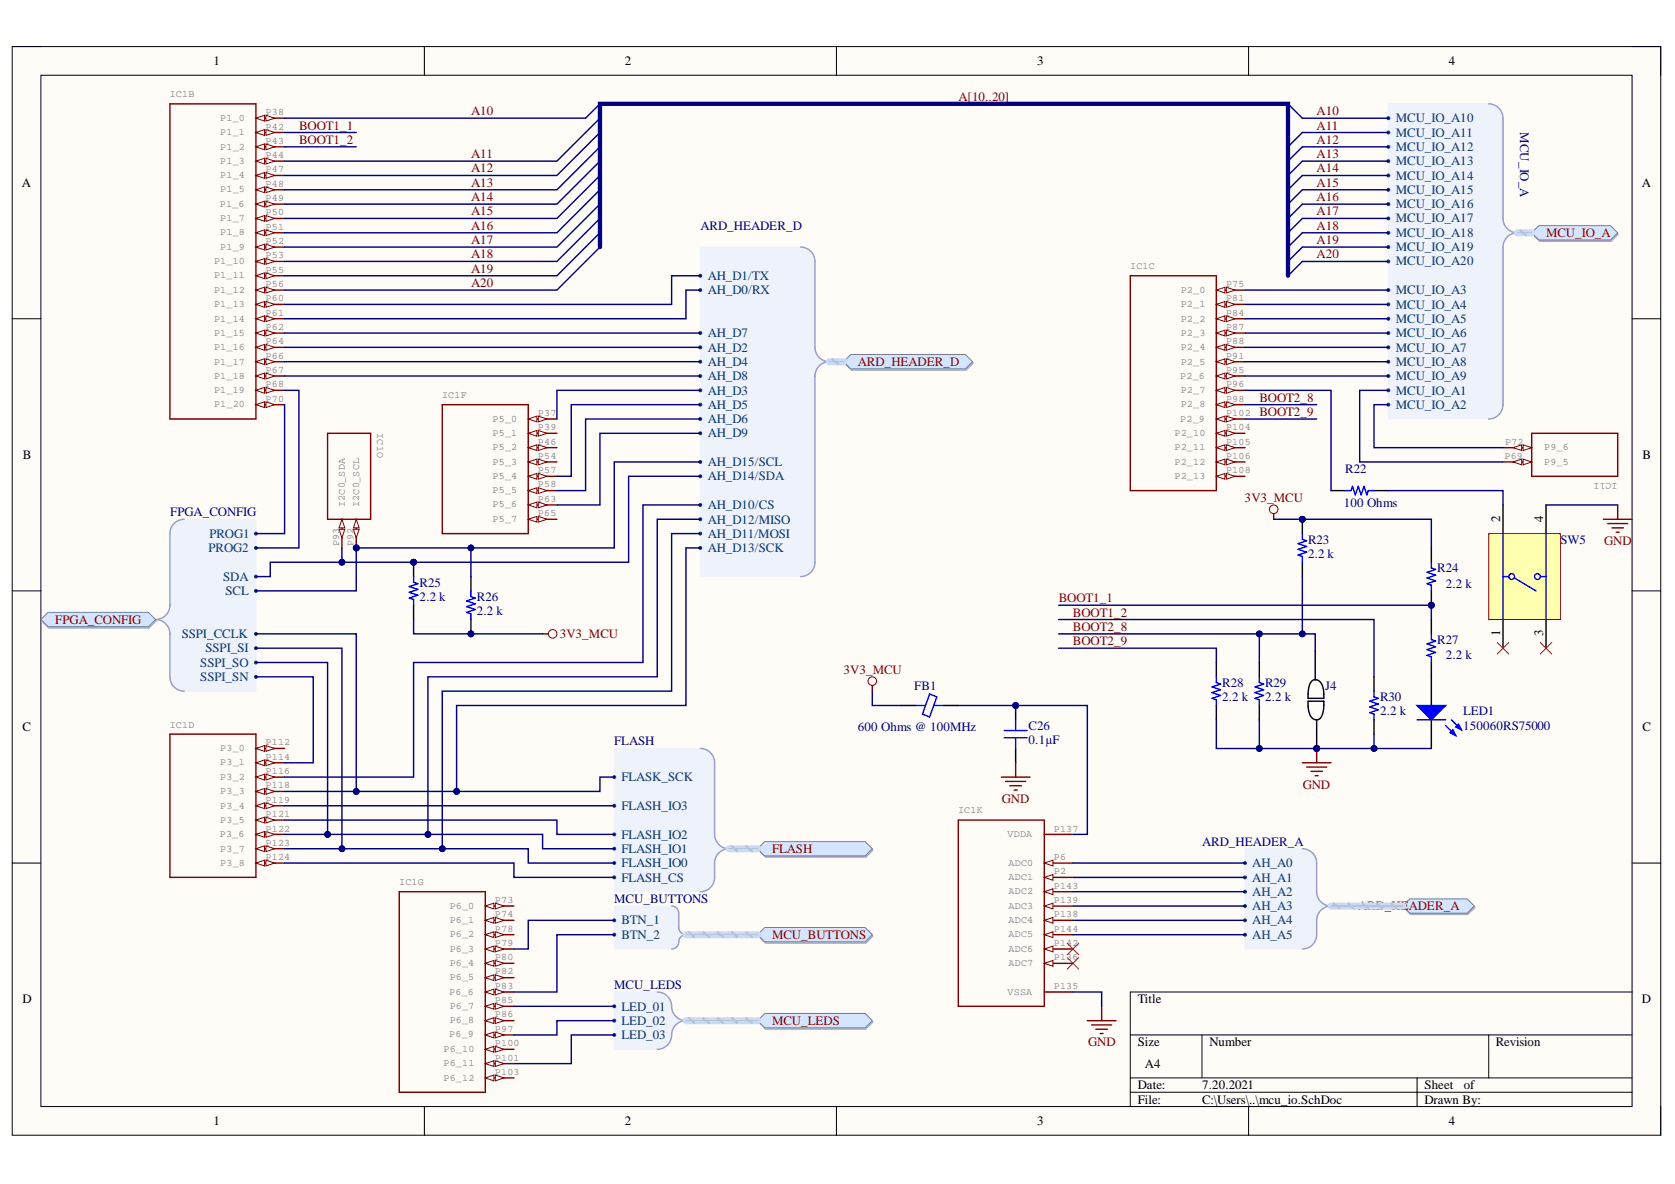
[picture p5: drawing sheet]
<svg xmlns="http://www.w3.org/2000/svg" width="297mm" height="210mm" viewBox="0 0 297 210" stroke-linecap="round" stroke-linejoin="round" font-family="sans-serif">
<defs><g id="words">
<g font-size="2.3">
<text x="37.9" y="11.6">1</text>
<text x="110.8" y="11.6">2</text>
<text x="183.9" y="11.6">3</text>
<text x="256.9" y="11.6">4</text>
<text x="3.9" y="33.1">A</text>
<text x="291.2" y="33.1">A</text>
<text x="4.1" y="81.3">B</text>
<text x="291.3" y="81.3">B</text>
<text x="266.1" y="92.6" transform="rotate(-90 266.1 92.6)">2</text>
<text x="273.7" y="92.6" transform="rotate(-90 273.7 92.6)">4</text>
<text x="266.1" y="112.7" transform="rotate(-90 266.1 112.7)">1</text>
<text x="273.7" y="112.8" transform="rotate(-90 273.7 112.8)">3</text>
<text x="4" y="129.6">C</text>
<text x="291.3" y="129.6">C</text>
<text x="4" y="177.8">D</text>
<text x="201.8" y="177.8">Title</text>
<text x="291.2" y="177.8">D</text>
<text x="201.8" y="185.5">Size</text>
<text x="214.5" y="185.5">Number</text>
<text x="265.3" y="185.5">Revision</text>
<text x="203" y="189.3">A4</text>
<text x="201.8" y="193.1">Date:</text>
<text x="201.8" y="195.7">File:</text>
<text x="213.2" y="193.1">7.20.2021</text>
<text x="213.2" y="195.7">C:\Users\..\mcu_io.SchDoc</text>
<text x="252.6" y="193.1">Sheet</text>
<text x="252.6" y="195.7">Drawn By:</text>
<text x="259.6" y="193.1">of</text>
<text x="37.9" y="199.5">1</text>
<text x="110.8" y="199.5">2</text>
<text x="183.9" y="199.5">3</text>
<text x="256.9" y="199.5">4</text>
</g>
<g font-size="2.3" fill="#800000">
<text x="170" y="17.9">A[10..20]</text>
<text x="53" y="23">BOOT1_1</text>
<text x="83.6" y="20.4">A10</text>
<text x="233.5" y="20.4">A10</text>
<text x="233.5" y="23">A11</text>
<text x="53" y="25.5">BOOT1_2</text>
<text x="83.6" y="28">A11</text>
<text x="233.5" y="25.5">A12</text>
<text x="233.5" y="28">A13</text>
<text x="83.6" y="30.6">A12</text>
<text x="83.6" y="33.1">A13</text>
<text x="83.6" y="35.6">A14</text>
<text x="233.5" y="30.6">A14</text>
<text x="233.5" y="33.1">A15</text>
<text x="233.5" y="35.6">A16</text>
<text x="83.6" y="38.2">A15</text>
<text x="83.6" y="40.7">A16</text>
<text x="233.5" y="38.2">A17</text>
<text x="233.5" y="40.7">A18</text>
<text x="274.2" y="42">MCU_IO_A</text>
<text x="83.6" y="43.2">A17</text>
<text x="83.6" y="45.8">A18</text>
<text x="233.5" y="43.2">A19</text>
<text x="233.5" y="45.8">A20</text>
<text x="83.6" y="48.3">A19</text>
<text x="83.6" y="50.9">A20</text>
<text x="152.1" y="64.9">ARD_HEADER_D</text>
<text x="223.3" y="71.2">BOOT2_8</text>
<text x="223.3" y="73.7">BOOT2_9</text>
<text x="220.7" y="89">3V3_MCU</text>
<text x="284.5" y="96.6">GND</text>
<text x="187.7" y="106.8">BOOT1_1</text>
<text x="9.8" y="110.6">FPGA_CONFIG</text>
<text x="99.3" y="113.1">3V3_MCU</text>
<text x="190.3" y="109.3">BOOT1_2</text>
<text x="190.3" y="111.8">BOOT2_8</text>
<text x="149.6" y="119.5">3V3_MCU</text>
<text x="190.3" y="114.4">BOOT2_9</text>
<text x="177.7" y="142.3">GND</text>
<text x="231" y="139.8">GND</text>
<text x="136.9" y="151.2">FLASH</text>
<text x="240.8" y="161.4">ARD_HEADER_A</text>
<text x="136.9" y="166.4">MCU_BUTTONS</text>
<text x="136.9" y="181.7">MCU_LEDS</text>
<text x="193" y="185.5">GND</text>
</g>
<g font-size="2.3" fill="#003a70">
<text x="247.5" y="21.7">MCU_IO_A10</text>
<text x="247.5" y="24.2">MCU_IO_A11</text>
<text x="247.5" y="26.8">MCU_IO_A12</text>
<text x="247.5" y="29.3">MCU_IO_A13</text>
<text x="247.5" y="31.8">MCU_IO_A14</text>
<text x="247.5" y="34.4">MCU_IO_A15</text>
<text x="247.5" y="36.9">MCU_IO_A16</text>
<text x="247.5" y="39.4">MCU_IO_A17</text>
<text x="247.5" y="42">MCU_IO_A18</text>
<text x="247.5" y="44.5">MCU_IO_A19</text>
<text x="247.5" y="47">MCU_IO_A20</text>
<text x="125.5" y="52.2">AH_D0/RX</text>
<text x="125.5" y="49.7">AH_D1/TX</text>
<text x="247.5" y="52.2">MCU_IO_A3</text>
<text x="125.5" y="59.8">AH_D7</text>
<text x="247.5" y="54.7">MCU_IO_A4</text>
<text x="247.5" y="57.3">MCU_IO_A5</text>
<text x="247.5" y="59.8">MCU_IO_A6</text>
<text x="125.5" y="62.3">AH_D2</text>
<text x="125.5" y="64.9">AH_D4</text>
<text x="247.5" y="62.3">MCU_IO_A7</text>
<text x="247.5" y="64.9">MCU_IO_A8</text>
<text x="125.5" y="69.9">AH_D3</text>
<text x="125.5" y="67.4">AH_D8</text>
<text x="247.5" y="69.9">MCU_IO_A1</text>
<text x="247.5" y="67.4">MCU_IO_A9</text>
<text x="125.5" y="72.5">AH_D5</text>
<text x="125.5" y="75">AH_D6</text>
<text x="125.5" y="77.5">AH_D9</text>
<text x="247.5" y="72.5">MCU_IO_A2</text>
<text x="125.5" y="82.6">AH_D15/SCL</text>
<text x="125.5" y="85.2">AH_D14/SDA</text>
<text x="37.1" y="95.4">PROG1</text>
<text x="125.5" y="90.2">AH_D10/CS</text>
<text x="125.5" y="95.4">AH_D11/MOSI</text>
<text x="125.5" y="92.8">AH_D12/MISO</text>
<text x="37" y="97.9">PROG2</text>
<text x="125.5" y="97.9">AH_D13/SCK</text>
<text x="39.6" y="103">SDA</text>
<text x="40" y="105.5">SCL</text>
<text x="32.2" y="113.1">SSPI_CCLK</text>
<text x="35.5" y="118.2">SSPI_SO</text>
<text x="36.4" y="115.7">SSPI_SI</text>
<text x="35.5" y="120.7">SSPI_SN</text>
<text x="110.2" y="143.6">FLASH_IO3</text>
<text x="110.2" y="138.5">FLASK_SCK</text>
<text x="110.2" y="148.7">FLASH_IO2</text>
<text x="110.2" y="153.8">FLASH_IO0</text>
<text x="110.2" y="151.2">FLASH_IO1</text>
<text x="222.1" y="153.8">AH_A0</text>
<text x="110.2" y="156.3">FLASH_CS</text>
<text x="222.1" y="156.3">AH_A1</text>
<text x="222.1" y="158.8">AH_A2</text>
<text x="222.1" y="161.4">AH_A3</text>
<text x="110.2" y="163.9">BTN_1</text>
<text x="110.2" y="166.4">BTN_2</text>
<text x="222.1" y="163.9">AH_A4</text>
<text x="222.1" y="166.4">AH_A5</text>
<text x="110.2" y="179.2">LED_01</text>
<text x="110.2" y="181.7">LED_02</text>
<text x="110.2" y="184.3">LED_03</text>
</g>
<g font-size="2.3" fill="#000080">
<text x="269.6" y="23.5" transform="rotate(90 269.6 23.5)">MCU_IO_A</text>
<text x="124.2" y="40.7">ARD_HEADER_D</text>
<text x="238.6" y="83.9">R22</text>
<text x="238.3" y="90">100 Ohms</text>
<text x="30.2" y="91.5">FPGA_CONFIG</text>
<text x="232" y="98.9">2.2 k</text>
<text x="232" y="96.4">R23</text>
<text x="254.9" y="101.5">R24</text>
<text x="276.7" y="96.4">SW5</text>
<text x="74.4" y="106.5">2.2 k</text>
<text x="74.4" y="104">R25</text>
<text x="84.6" y="106.5">R26</text>
<text x="256.4" y="104.2">2.2 k</text>
<text x="84.6" y="109.1">2.2 k</text>
<text x="254.9" y="114.1">R27</text>
<text x="256.4" y="116.9">2.2 k</text>
<text x="162.1" y="122.2">FB1</text>
<text x="216.7" y="124.3">2.2 k</text>
<text x="216.7" y="121.7">R28</text>
<text x="224.4" y="124.3">2.2 k</text>
<text x="224.4" y="121.7">R29</text>
<text x="235" y="122.2">J4</text>
<text x="244.7" y="124.3">R30</text>
<text x="152.1" y="129.6">600 Ohms @ 100MHz</text>
<text x="182.4" y="131.9">0.1µF</text>
<text x="182.4" y="129.3">C26</text>
<text x="244.7" y="126.8">2.2 k</text>
<text x="259.5" y="126.8">LED1</text>
<text x="259.5" y="129.3">150060RS75000</text>
<text x="108.9" y="132.1">FLASH</text>
<text x="213.2" y="150">ARD_HEADER_A</text>
<text x="108.9" y="160.1">MCU_BUTTONS</text>
<text x="108.9" y="175.3">MCU_LEDS</text>
</g>
<g font-size="1.8" fill="#808080">
<text x="30.1" y="17.2">IC1B</text>
<text x="39.1" y="21.5">P1_0</text>
<text x="39.1" y="24">P1_1</text>
<text x="47.1" y="20.4">P38</text>
<text x="47.1" y="23">P42</text>
<text x="39.1" y="26.5">P1_2</text>
<text x="39.1" y="29.1">P1_3</text>
<text x="47.1" y="25.5">P43</text>
<text x="47.1" y="28">P44</text>
<text x="39.1" y="31.6">P1_4</text>
<text x="39.1" y="34.1">P1_5</text>
<text x="47.1" y="30.6">P47</text>
<text x="47.1" y="33.1">P48</text>
<text x="47.1" y="35.6">P49</text>
<text x="39" y="36.7">P1_6</text>
<text x="39.1" y="39.2">P1_7</text>
<text x="39.1" y="41.7">P1_8</text>
<text x="47.1" y="38.2">P50</text>
<text x="47.1" y="40.7">P51</text>
<text x="38" y="46.8">P1_10</text>
<text x="39.1" y="44.3">P1_9</text>
<text x="47.1" y="43.2">P52</text>
<text x="47.1" y="45.8">P53</text>
<text x="200.4" y="47.7">IC1C</text>
<text x="38" y="49.3">P1_11</text>
<text x="38" y="51.9">P1_12</text>
<text x="47.1" y="48.3">P55</text>
<text x="47.1" y="50.9">P56</text>
<text x="47.1" y="53.4">P60</text>
<text x="209.4" y="51.9">P2_0</text>
<text x="217.4" y="50.9">P75</text>
<text x="217.4" y="53.4">P81</text>
<text x="38" y="54.4">P1_13</text>
<text x="38" y="57">P1_14</text>
<text x="38" y="59.6">P1_15</text>
<text x="47.1" y="56">P61</text>
<text x="47.1" y="58.5">P62</text>
<text x="209.4" y="54.4">P2_1</text>
<text x="209.4" y="57">P2_2</text>
<text x="209.4" y="59.6">P2_3</text>
<text x="217.4" y="56">P84</text>
<text x="217.4" y="58.5">P87</text>
<text x="38" y="62.1">P1_16</text>
<text x="38" y="64.6">P1_17</text>
<text x="47.1" y="61.1">P64</text>
<text x="47.1" y="63.6">P66</text>
<text x="209.4" y="62.1">P2_4</text>
<text x="209.4" y="64.6">P2_5</text>
<text x="217.4" y="61.1">P88</text>
<text x="217.4" y="63.6">P91</text>
<text x="38" y="67.2">P1_18</text>
<text x="38" y="69.7">P1_19</text>
<text x="47.1" y="66.1">P67</text>
<text x="47.1" y="68.7">P68</text>
<text x="47.1" y="71.2">P70</text>
<text x="78.4" y="70.5">IC1F</text>
<text x="209.3" y="67.2">P2_6</text>
<text x="209.4" y="69.7">P2_7</text>
<text x="217.4" y="66.1">P95</text>
<text x="217.4" y="68.7">P96</text>
<text x="217.4" y="71.2">P98</text>
<text x="38" y="72.2">P1_20</text>
<text x="66.9" y="76.8" transform="rotate(90 66.9 76.8)">IC1O</text>
<text x="87.4" y="74.8">P5_0</text>
<text x="87.4" y="77.3">P5_1</text>
<text x="95.4" y="73.7">P37</text>
<text x="95.4" y="76.3">P39</text>
<text x="208.3" y="77.3">P2_10</text>
<text x="209.3" y="74.8">P2_9</text>
<text x="209.4" y="72.2">P2_8</text>
<text x="217.4" y="73.7">P102</text>
<text x="217.4" y="76.3">P104</text>
<text x="87.4" y="79.8">P5_2</text>
<text x="87.4" y="82.4">P5_3</text>
<text x="95.4" y="78.8">P46</text>
<text x="95.4" y="81.3">P54</text>
<text x="95.4" y="83.9">P57</text>
<text x="208.3" y="79.8">P2_11</text>
<text x="208.3" y="82.4">P2_12</text>
<text x="217.4" y="78.8">P105</text>
<text x="217.4" y="81.3">P106</text>
<text x="217.4" y="83.9">P108</text>
<text x="266.8" y="81.3">P69</text>
<text x="266.9" y="78.8">P72</text>
<text x="273.8" y="82.4">P9_5</text>
<text x="273.8" y="79.8">P9_6</text>
<text x="61.1" y="89.9" transform="rotate(-90 61.1 89.9)">I2C0_SDA</text>
<text x="63.7" y="89.9" transform="rotate(-90 63.7 89.9)">I2C0_SCL</text>
<text x="87.4" y="84.9">P5_4</text>
<text x="87.4" y="87.4">P5_5</text>
<text x="87.4" y="90">P5_6</text>
<text x="95.4" y="86.4">P58</text>
<text x="95.4" y="89">P63</text>
<text x="208.3" y="84.9">P2_13</text>
<text x="286.9" y="85.6" transform="rotate(-180 286.9 85.6)">IC1I</text>
<text x="87.4" y="92.5">P5_7</text>
<text x="95.4" y="91.5">P65</text>
<text x="60.1" y="96.8" transform="rotate(-90 60.1 96.8)">P93</text>
<text x="62.7" y="96.7" transform="rotate(-90 62.7 96.7)">P92</text>
<text x="30.1" y="129">IC1D</text>
<text x="39.1" y="133.1">P3_0</text>
<text x="39.1" y="135.7">P3_1</text>
<text x="47.1" y="132.1">P112</text>
<text x="47.1" y="134.7">P114</text>
<text x="47.1" y="137.2">P116</text>
<text x="39.1" y="138.2">P3_2</text>
<text x="39.1" y="140.7">P3_3</text>
<text x="39.1" y="143.4">P3_4</text>
<text x="47.1" y="139.7">P118</text>
<text x="47.1" y="142.3">P119</text>
<text x="39" y="148.4">P3_6</text>
<text x="39.1" y="145.9">P3_5</text>
<text x="47.1" y="144.9">P121</text>
<text x="47.1" y="147.4">P122</text>
<text x="47.1" y="150">P123</text>
<text x="169.9" y="144.2">IC1K</text>
<text x="178.7" y="148.4">VDDA</text>
<text x="186.9" y="147.4">P137</text>
<text x="39.1" y="151">P3_7</text>
<text x="39.1" y="153.5">P3_8</text>
<text x="47.1" y="152.5">P124</text>
<text x="178.9" y="153.5">ADC0</text>
<text x="186.9" y="152.5">P6</text>
<text x="186.9" y="155">P2</text>
<text x="70.8" y="156.9">IC1G</text>
<text x="79.7" y="161.1">P6_0</text>
<text x="87.8" y="160.1">P73</text>
<text x="178.9" y="156">ADC1</text>
<text x="178.9" y="158.6">ADC2</text>
<text x="178.9" y="161.1">ADC3</text>
<text x="186.9" y="157.6">P143</text>
<text x="186.9" y="160.1">P139</text>
<text x="79.7" y="163.6">P6_1</text>
<text x="79.7" y="166.2">P6_2</text>
<text x="87.8" y="162.6">P74</text>
<text x="87.8" y="165.2">P78</text>
<text x="87.8" y="167.7">P79</text>
<text x="178.9" y="163.6">ADC4</text>
<text x="178.9" y="166.2">ADC5</text>
<text x="186.9" y="162.6">P138</text>
<text x="186.9" y="165.2">P144</text>
<text x="186.9" y="167.7">P142</text>
<text x="79.7" y="168.7">P6_3</text>
<text x="79.7" y="171.2">P6_4</text>
<text x="79.7" y="173.8">P6_5</text>
<text x="87.8" y="170.2">P80</text>
<text x="87.8" y="172.8">P82</text>
<text x="178.9" y="168.7">ADC6</text>
<text x="178.9" y="171.2">ADC7</text>
<text x="186.9" y="170.2">P136</text>
<text x="79.7" y="176.3">P6_6</text>
<text x="79.7" y="178.8">P6_7</text>
<text x="87.8" y="175.3">P83</text>
<text x="87.8" y="177.8">P85</text>
<text x="178.7" y="176.3">VSSA</text>
<text x="186.9" y="175.3">P135</text>
<text x="79.7" y="183.9">P6_9</text>
<text x="79.7" y="181.4">P6_8</text>
<text x="87.8" y="180.4">P86</text>
<text x="87.8" y="182.9">P97</text>
<text x="87.8" y="185.5">P100</text>
<text x="78.6" y="186.5">P6_10</text>
<text x="78.6" y="189.1">P6_11</text>
<text x="78.6" y="191.6">P6_12</text>
<text x="87.8" y="188.1">P101</text>
<text x="87.8" y="190.6">P103</text>
</g>
</g></defs>
<path d="M2.2 8.3h292.3v193h-292.3z" fill-rule="evenodd" fill="#fffcf8"/>
<path d="M2.2 8.3h292.3v193h-292.3z" fill="none" stroke="#000" stroke-width=".18"/>
<path d="M7.3 13.3h282.1v182.9h-282.1z" fill-rule="evenodd" fill="#fffcf8"/>
<g fill="none" stroke="#000" stroke-width=".18">
<path d="M2.2 8.3h5.1M7.3 13.3h282.1v182.9h-282.1zM75.2 8.3v5M148.3 8.3v5M221.4 8.3v5M289.4 8.3h5.1v5M2.2 56.5h5.1M289.4 56.5h5.1M2.2 104.8h5.1M289.4 104.8h5.1M2.2 153h5.1M289.4 153h5.1"/>
<path d="M289.4 175.9h-89v20.3M75.3 196.2v5.1M148.3 196.2v5.1M200.4 183.5h89M200.4 191.1h89M200.4 193.6h89M213.2 183.5v7.6M221.4 196.2v5.1M251.3 191.1v5.1M264 183.5v7.6M294.5 196.2v5.1"/>
</g>
<path d="M108.9 132.7h15.3l1.3 .3 .9 1 .3 1.2v13.4l.7 1 1.2 .9-1.2 .8-.7 1.1v3.1l-.3 1.3-.9 1-1.3 .3h-15.3z" fill-rule="evenodd" fill="#edf2fb"/>
<path d="M108.9 132.7h15.3l1.3 .3 .9 1 .3 1.2v13.4l.7 1 1.2 .9-1.2 .8-.7 1.1v3.1l-.3 1.3-.9 1-1.3 .3h-15.3z" fill="none" stroke="#edf2fb" stroke-width=".18"/>
<path d="M124.2 132.7a2.54 2.54 0 0 1 2.5 2.5v12.7a2.54 2.54 0 0 0 2.6 2.6 2.55 2.55 0 0 0-2.6 2.5v2.5a2.54 2.54 0 0 1-2.5 2.6" fill="none" stroke="#8f9ec9" stroke-width=".25"/>
<circle cx="108.9" cy="155.5" r=".25" fill="#003a70"/>
<circle cx="108.9" cy="155.5" r=".25" fill="none" stroke="#003a70" stroke-width=".18"/>
<circle cx="108.9" cy="153" r=".25" fill="#003a70"/>
<circle cx="108.9" cy="153" r=".25" fill="none" stroke="#003a70" stroke-width=".18"/>
<circle cx="108.9" cy="150.5" r=".25" fill="#003a70"/>
<circle cx="108.9" cy="150.5" r=".25" fill="none" stroke="#003a70" stroke-width=".18"/>
<circle cx="108.9" cy="147.9" r=".25" fill="#003a70"/>
<circle cx="108.9" cy="147.9" r=".25" fill="none" stroke="#003a70" stroke-width=".18"/>
<circle cx="108.9" cy="142.8" r=".25" fill="#003a70"/>
<circle cx="108.9" cy="142.8" r=".25" fill="none" stroke="#003a70" stroke-width=".18"/>
<circle cx="108.9" cy="137.8" r=".25" fill="#003a70"/>
<circle cx="108.9" cy="137.8" r=".25" fill="none" stroke="#003a70" stroke-width=".18"/>
<path d="M134.5 150.7l1.3-1.3h17.7l1.3 1.3-1.3 1.3h-17.7z" fill-rule="evenodd" fill="#bac0ca"/>
<path d="M134.5 150.7l1.3-1.3h17.7l1.3 1.3-1.3 1.3h-17.7z" fill="none" stroke="#a6acb6" stroke-width=".18"/>
<path d="M134.4 150.5l1.2-1.3h17.8l1.3 1.3-1.3 1.2h-17.8z" fill-rule="evenodd" fill="#d5e4ff"/>
<path d="M134.4 150.5l1.2-1.3h17.8l1.3 1.3-1.3 1.2h-17.8z" fill="none" stroke="#71809b" stroke-width=".18"/>
<path d="M30.1 18.4h15.3v55.9h-15.3zM45.4 20.9h5.1" fill="none" stroke="#800000" stroke-width=".25"/>
<path d="M45.4 20.9l1.5-.5v1.1z" fill="#f8fcff"/>
<path d="M45.4 20.9l1.5-.5v1.1z" fill="none" stroke="#800000" stroke-width=".18"/>
<path d="M47.2 20.4l1.5 .5-1.5 .6z" fill="#f8fcff"/>
<path d="M47.2 20.4l1.5 .5-1.5 .6z" fill="none" stroke="#800000" stroke-width=".18"/>
<path d="M45.4 23.5h5.1" fill="none" stroke="#800000" stroke-width=".25"/>
<path d="M45.4 23.5l1.5-.5v1z" fill="#f8fcff"/>
<path d="M45.4 23.5l1.5-.5v1z" fill="none" stroke="#800000" stroke-width=".18"/>
<path d="M47.2 23l1.5 .5-1.5 .5z" fill="#f8fcff"/>
<path d="M47.2 23l1.5 .5-1.5 .5z" fill="none" stroke="#800000" stroke-width=".18"/>
<path d="M45.4 26h5.1" fill="none" stroke="#800000" stroke-width=".25"/>
<path d="M45.4 26l1.5-.5v1z" fill="#f8fcff"/>
<path d="M45.4 26l1.5-.5v1z" fill="none" stroke="#800000" stroke-width=".18"/>
<path d="M47.2 25.5l1.5 .5-1.5 .5z" fill="#f8fcff"/>
<path d="M47.2 25.5l1.5 .5-1.5 .5z" fill="none" stroke="#800000" stroke-width=".18"/>
<path d="M45.4 28.6h5.1" fill="none" stroke="#800000" stroke-width=".25"/>
<path d="M45.4 28.6l1.5-.5v1z" fill="#f8fcff"/>
<path d="M45.4 28.6l1.5-.5v1z" fill="none" stroke="#800000" stroke-width=".18"/>
<path d="M47.2 28.1l1.5 .5-1.5 .5z" fill="#f8fcff"/>
<path d="M47.2 28.1l1.5 .5-1.5 .5z" fill="none" stroke="#800000" stroke-width=".18"/>
<path d="M45.4 31.1h5.1" fill="none" stroke="#800000" stroke-width=".25"/>
<path d="M45.4 31.1l1.5-.5v1z" fill="#f8fcff"/>
<path d="M45.4 31.1l1.5-.5v1z" fill="none" stroke="#800000" stroke-width=".18"/>
<path d="M47.2 30.6l1.5 .5-1.5 .5z" fill="#f8fcff"/>
<path d="M47.2 30.6l1.5 .5-1.5 .5z" fill="none" stroke="#800000" stroke-width=".18"/>
<path d="M45.4 33.6h5.1" fill="none" stroke="#800000" stroke-width=".25"/>
<path d="M45.4 33.6l1.5-.5v1.1z" fill="#f8fcff"/>
<path d="M45.4 33.6l1.5-.5v1.1z" fill="none" stroke="#800000" stroke-width=".18"/>
<path d="M47.2 33.1l1.5 .5-1.5 .6z" fill="#f8fcff"/>
<path d="M47.2 33.1l1.5 .5-1.5 .6z" fill="none" stroke="#800000" stroke-width=".18"/>
<path d="M45.4 36.2h5.1" fill="none" stroke="#800000" stroke-width=".25"/>
<path d="M45.4 36.2l1.5-.5v1z" fill="#f8fcff"/>
<path d="M45.4 36.2l1.5-.5v1z" fill="none" stroke="#800000" stroke-width=".18"/>
<path d="M47.2 35.7l1.5 .5-1.5 .5z" fill="#f8fcff"/>
<path d="M47.2 35.7l1.5 .5-1.5 .5z" fill="none" stroke="#800000" stroke-width=".18"/>
<path d="M45.4 38.7h5.1" fill="none" stroke="#800000" stroke-width=".25"/>
<path d="M45.4 38.7l1.5-.5v1z" fill="#f8fcff"/>
<path d="M45.4 38.7l1.5-.5v1z" fill="none" stroke="#800000" stroke-width=".18"/>
<path d="M47.2 38.2l1.5 .5-1.5 .5z" fill="#f8fcff"/>
<path d="M47.2 38.2l1.5 .5-1.5 .5z" fill="none" stroke="#800000" stroke-width=".18"/>
<path d="M45.4 41.3h5.1" fill="none" stroke="#800000" stroke-width=".25"/>
<path d="M45.4 41.3l1.5-.5v1z" fill="#f8fcff"/>
<path d="M45.4 41.3l1.5-.5v1z" fill="none" stroke="#800000" stroke-width=".18"/>
<path d="M47.2 40.8l1.5 .5-1.5 .5z" fill="#f8fcff"/>
<path d="M47.2 40.8l1.5 .5-1.5 .5z" fill="none" stroke="#800000" stroke-width=".18"/>
<path d="M45.4 43.8h5.1" fill="none" stroke="#800000" stroke-width=".25"/>
<path d="M45.4 43.8l1.5-.5v1z" fill="#f8fcff"/>
<path d="M45.4 43.8l1.5-.5v1z" fill="none" stroke="#800000" stroke-width=".18"/>
<path d="M47.2 43.3l1.5 .5-1.5 .5z" fill="#f8fcff"/>
<path d="M47.2 43.3l1.5 .5-1.5 .5z" fill="none" stroke="#800000" stroke-width=".18"/>
<path d="M45.4 46.3h5.1" fill="none" stroke="#800000" stroke-width=".25"/>
<path d="M45.4 46.3l1.5-.5v1.1z" fill="#f8fcff"/>
<path d="M45.4 46.3l1.5-.5v1.1z" fill="none" stroke="#800000" stroke-width=".18"/>
<path d="M47.2 45.8l1.5 .5-1.5 .6z" fill="#f8fcff"/>
<path d="M47.2 45.8l1.5 .5-1.5 .6z" fill="none" stroke="#800000" stroke-width=".18"/>
<path d="M45.4 48.9h5.1" fill="none" stroke="#800000" stroke-width=".25"/>
<path d="M45.4 48.9l1.5-.5v1z" fill="#f8fcff"/>
<path d="M45.4 48.9l1.5-.5v1z" fill="none" stroke="#800000" stroke-width=".18"/>
<path d="M47.2 48.4l1.5 .5-1.5 .5z" fill="#f8fcff"/>
<path d="M47.2 48.4l1.5 .5-1.5 .5z" fill="none" stroke="#800000" stroke-width=".18"/>
<path d="M45.4 51.4h5.1" fill="none" stroke="#800000" stroke-width=".25"/>
<path d="M45.4 51.4l1.5-.5v1z" fill="#f8fcff"/>
<path d="M45.4 51.4l1.5-.5v1z" fill="none" stroke="#800000" stroke-width=".18"/>
<path d="M47.2 50.9l1.5 .5-1.5 .5z" fill="#f8fcff"/>
<path d="M47.2 50.9l1.5 .5-1.5 .5z" fill="none" stroke="#800000" stroke-width=".18"/>
<path d="M45.4 54h5.1" fill="none" stroke="#800000" stroke-width=".25"/>
<path d="M45.4 54l1.5-.5v1z" fill="#f8fcff"/>
<path d="M45.4 54l1.5-.5v1z" fill="none" stroke="#800000" stroke-width=".18"/>
<path d="M47.2 53.5l1.5 .5-1.5 .5z" fill="#f8fcff"/>
<path d="M47.2 53.5l1.5 .5-1.5 .5z" fill="none" stroke="#800000" stroke-width=".18"/>
<path d="M45.4 56.5h5.1" fill="none" stroke="#800000" stroke-width=".25"/>
<path d="M45.4 56.5l1.5-.5v1z" fill="#f8fcff"/>
<path d="M45.4 56.5l1.5-.5v1z" fill="none" stroke="#800000" stroke-width=".18"/>
<path d="M47.2 56l1.5 .5-1.5 .5z" fill="#f8fcff"/>
<path d="M47.2 56l1.5 .5-1.5 .5z" fill="none" stroke="#800000" stroke-width=".18"/>
<path d="M45.4 59h5.1" fill="none" stroke="#800000" stroke-width=".25"/>
<path d="M45.4 59l1.5-.5v1.1z" fill="#f8fcff"/>
<path d="M45.4 59l1.5-.5v1.1z" fill="none" stroke="#800000" stroke-width=".18"/>
<path d="M47.2 58.5l1.5 .5-1.5 .6z" fill="#f8fcff"/>
<path d="M47.2 58.5l1.5 .5-1.5 .6z" fill="none" stroke="#800000" stroke-width=".18"/>
<path d="M45.4 61.6h5.1" fill="none" stroke="#800000" stroke-width=".25"/>
<path d="M45.4 61.6l1.5-.5v1z" fill="#f8fcff"/>
<path d="M45.4 61.6l1.5-.5v1z" fill="none" stroke="#800000" stroke-width=".18"/>
<path d="M47.2 61.1l1.5 .5-1.5 .5z" fill="#f8fcff"/>
<path d="M47.2 61.1l1.5 .5-1.5 .5z" fill="none" stroke="#800000" stroke-width=".18"/>
<path d="M45.4 64.1h5.1" fill="none" stroke="#800000" stroke-width=".25"/>
<path d="M45.4 64.1l1.5-.5v1z" fill="#f8fcff"/>
<path d="M45.4 64.1l1.5-.5v1z" fill="none" stroke="#800000" stroke-width=".18"/>
<path d="M47.2 63.6l1.5 .5-1.5 .5z" fill="#f8fcff"/>
<path d="M47.2 63.6l1.5 .5-1.5 .5z" fill="none" stroke="#800000" stroke-width=".18"/>
<path d="M45.4 66.7h5.1" fill="none" stroke="#800000" stroke-width=".25"/>
<path d="M45.4 66.7l1.5-.5v1z" fill="#f8fcff"/>
<path d="M45.4 66.7l1.5-.5v1z" fill="none" stroke="#800000" stroke-width=".18"/>
<path d="M47.2 66.2l1.5 .5-1.5 .5z" fill="#f8fcff"/>
<path d="M47.2 66.2l1.5 .5-1.5 .5z" fill="none" stroke="#800000" stroke-width=".18"/>
<path d="M45.4 69.2h5.1" fill="none" stroke="#800000" stroke-width=".25"/>
<path d="M45.4 69.2l1.5-.5v1z" fill="#f8fcff"/>
<path d="M45.4 69.2l1.5-.5v1z" fill="none" stroke="#800000" stroke-width=".18"/>
<path d="M47.2 68.7l1.5 .5-1.5 .5z" fill="#f8fcff"/>
<path d="M47.2 68.7l1.5 .5-1.5 .5z" fill="none" stroke="#800000" stroke-width=".18"/>
<path d="M45.4 71.7h5.1" fill="none" stroke="#800000" stroke-width=".25"/>
<path d="M45.4 71.7l1.5-.5v1z" fill="#f8fcff"/>
<path d="M45.4 71.7l1.5-.5v1z" fill="none" stroke="#800000" stroke-width=".18"/>
<path d="M47.2 71.2l1.5 .5-1.5 .5z" fill="#f8fcff"/>
<path d="M47.2 71.2l1.5 .5-1.5 .5z" fill="none" stroke="#800000" stroke-width=".18"/>
<path d="M30.1 130.1h15.3v25.4h-15.3zM45.4 132.7h5.1" fill="none" stroke="#800000" stroke-width=".25"/>
<path d="M45.4 132.7l1.5-.5v1z" fill="#f8fcff"/>
<path d="M45.4 132.7l1.5-.5v1z" fill="none" stroke="#800000" stroke-width=".18"/>
<path d="M47.2 132.2l1.5 .5-1.5 .5z" fill="#f8fcff"/>
<path d="M47.2 132.2l1.5 .5-1.5 .5z" fill="none" stroke="#800000" stroke-width=".18"/>
<path d="M45.4 135.2h5.1" fill="none" stroke="#800000" stroke-width=".25"/>
<path d="M45.4 135.2l1.5-.5v1z" fill="#f8fcff"/>
<path d="M45.4 135.2l1.5-.5v1z" fill="none" stroke="#800000" stroke-width=".18"/>
<path d="M47.2 134.7l1.5 .5-1.5 .5z" fill="#f8fcff"/>
<path d="M47.2 134.7l1.5 .5-1.5 .5z" fill="none" stroke="#800000" stroke-width=".18"/>
<path d="M45.4 137.8h5.1" fill="none" stroke="#800000" stroke-width=".25"/>
<path d="M45.4 137.8l1.5-.5v1z" fill="#f8fcff"/>
<path d="M45.4 137.8l1.5-.5v1z" fill="none" stroke="#800000" stroke-width=".18"/>
<path d="M47.2 137.3l1.5 .5-1.5 .5z" fill="#f8fcff"/>
<path d="M47.2 137.3l1.5 .5-1.5 .5z" fill="none" stroke="#800000" stroke-width=".18"/>
<path d="M45.4 140.3h5.1" fill="none" stroke="#800000" stroke-width=".25"/>
<path d="M45.4 140.3l1.5-.5v1z" fill="#f8fcff"/>
<path d="M45.4 140.3l1.5-.5v1z" fill="none" stroke="#800000" stroke-width=".18"/>
<path d="M47.2 139.8l1.5 .5-1.5 .5z" fill="#f8fcff"/>
<path d="M47.2 139.8l1.5 .5-1.5 .5z" fill="none" stroke="#800000" stroke-width=".18"/>
<path d="M45.4 142.8h5.1" fill="none" stroke="#800000" stroke-width=".25"/>
<path d="M45.4 142.8l1.5-.5v1.1z" fill="#f8fcff"/>
<path d="M45.4 142.8l1.5-.5v1.1z" fill="none" stroke="#800000" stroke-width=".18"/>
<path d="M47.2 142.3l1.5 .5-1.5 .6z" fill="#f8fcff"/>
<path d="M47.2 142.3l1.5 .5-1.5 .6z" fill="none" stroke="#800000" stroke-width=".18"/>
<path d="M45.4 145.4h5.1" fill="none" stroke="#800000" stroke-width=".25"/>
<path d="M45.4 145.4l1.5-.5v1z" fill="#f8fcff"/>
<path d="M45.4 145.4l1.5-.5v1z" fill="none" stroke="#800000" stroke-width=".18"/>
<path d="M47.2 144.9l1.5 .5-1.5 .5z" fill="#f8fcff"/>
<path d="M47.2 144.9l1.5 .5-1.5 .5z" fill="none" stroke="#800000" stroke-width=".18"/>
<path d="M45.4 147.9h5.1" fill="none" stroke="#800000" stroke-width=".25"/>
<path d="M45.4 147.9l1.5-.5v1z" fill="#f8fcff"/>
<path d="M45.4 147.9l1.5-.5v1z" fill="none" stroke="#800000" stroke-width=".18"/>
<path d="M47.2 147.4l1.5 .5-1.5 .5z" fill="#f8fcff"/>
<path d="M47.2 147.4l1.5 .5-1.5 .5z" fill="none" stroke="#800000" stroke-width=".18"/>
<path d="M45.4 150.5h5.1" fill="none" stroke="#800000" stroke-width=".25"/>
<path d="M45.4 150.5l1.5-.5v1z" fill="#f8fcff"/>
<path d="M45.4 150.5l1.5-.5v1z" fill="none" stroke="#800000" stroke-width=".18"/>
<path d="M47.2 150l1.5 .5-1.5 .5z" fill="#f8fcff"/>
<path d="M47.2 150l1.5 .5-1.5 .5z" fill="none" stroke="#800000" stroke-width=".18"/>
<path d="M45.4 153h5.1" fill="none" stroke="#800000" stroke-width=".25"/>
<path d="M45.4 153l1.5-.5v1z" fill="#f8fcff"/>
<path d="M45.4 153l1.5-.5v1z" fill="none" stroke="#800000" stroke-width=".18"/>
<path d="M47.2 152.5l1.5 .5-1.5 .5z" fill="#f8fcff"/>
<path d="M47.2 152.5l1.5 .5-1.5 .5z" fill="none" stroke="#800000" stroke-width=".18"/>
<path d="M78.4 71.7h15.3v22.9h-15.3zM93.7 74.3h5.1" fill="none" stroke="#800000" stroke-width=".25"/>
<path d="M93.7 74.3l1.5-.5v1z" fill="#f8fcff"/>
<path d="M93.7 74.3l1.5-.5v1z" fill="none" stroke="#800000" stroke-width=".18"/>
<path d="M95.5 73.8l1.5 .5-1.5 .5z" fill="#f8fcff"/>
<path d="M95.5 73.8l1.5 .5-1.5 .5z" fill="none" stroke="#800000" stroke-width=".18"/>
<path d="M93.7 76.8h5.1" fill="none" stroke="#800000" stroke-width=".25"/>
<path d="M93.7 76.8l1.5-.5v1z" fill="#f8fcff"/>
<path d="M93.7 76.8l1.5-.5v1z" fill="none" stroke="#800000" stroke-width=".18"/>
<path d="M95.5 76.3l1.5 .5-1.5 .5z" fill="#f8fcff"/>
<path d="M95.5 76.3l1.5 .5-1.5 .5z" fill="none" stroke="#800000" stroke-width=".18"/>
<path d="M93.7 79.4h5.1" fill="none" stroke="#800000" stroke-width=".25"/>
<path d="M93.7 79.4l1.5-.5v1z" fill="#f8fcff"/>
<path d="M93.7 79.4l1.5-.5v1z" fill="none" stroke="#800000" stroke-width=".18"/>
<path d="M95.5 78.9l1.5 .5-1.5 .5z" fill="#f8fcff"/>
<path d="M95.5 78.9l1.5 .5-1.5 .5z" fill="none" stroke="#800000" stroke-width=".18"/>
<path d="M93.7 81.9h5.1" fill="none" stroke="#800000" stroke-width=".25"/>
<path d="M93.7 81.9l1.5-.5v1z" fill="#f8fcff"/>
<path d="M93.7 81.9l1.5-.5v1z" fill="none" stroke="#800000" stroke-width=".18"/>
<path d="M95.5 81.4l1.5 .5-1.5 .5z" fill="#f8fcff"/>
<path d="M95.5 81.4l1.5 .5-1.5 .5z" fill="none" stroke="#800000" stroke-width=".18"/>
<path d="M93.7 84.4h5.1" fill="none" stroke="#800000" stroke-width=".25"/>
<path d="M93.7 84.4l1.5-.5v1z" fill="#f8fcff"/>
<path d="M93.7 84.4l1.5-.5v1z" fill="none" stroke="#800000" stroke-width=".18"/>
<path d="M95.5 83.9l1.5 .5-1.5 .5z" fill="#f8fcff"/>
<path d="M95.5 83.9l1.5 .5-1.5 .5z" fill="none" stroke="#800000" stroke-width=".18"/>
<path d="M93.7 87h5.1" fill="none" stroke="#800000" stroke-width=".25"/>
<path d="M93.7 87l1.5-.5v1z" fill="#f8fcff"/>
<path d="M93.7 87l1.5-.5v1z" fill="none" stroke="#800000" stroke-width=".18"/>
<path d="M95.5 86.5l1.5 .5-1.5 .5z" fill="#f8fcff"/>
<path d="M95.5 86.5l1.5 .5-1.5 .5z" fill="none" stroke="#800000" stroke-width=".18"/>
<path d="M93.7 89.5h5.1" fill="none" stroke="#800000" stroke-width=".25"/>
<path d="M93.7 89.5l1.5-.5v1z" fill="#f8fcff"/>
<path d="M93.7 89.5l1.5-.5v1z" fill="none" stroke="#800000" stroke-width=".18"/>
<path d="M95.5 89l1.5 .5-1.5 .5z" fill="#f8fcff"/>
<path d="M95.5 89l1.5 .5-1.5 .5z" fill="none" stroke="#800000" stroke-width=".18"/>
<path d="M93.7 92.1h5.1" fill="none" stroke="#800000" stroke-width=".25"/>
<path d="M93.7 92.1l1.5-.5v1z" fill="#f8fcff"/>
<path d="M93.7 92.1l1.5-.5v1z" fill="none" stroke="#800000" stroke-width=".18"/>
<path d="M95.5 91.6l1.5 .5-1.5 .5z" fill="#f8fcff"/>
<path d="M95.5 91.6l1.5 .5-1.5 .5z" fill="none" stroke="#800000" stroke-width=".18"/>
<path d="M271.6 76.8h15.3v7.6h-15.3zM266.5 81.9h5.1" fill="none" stroke="#800000" stroke-width=".25"/>
<path d="M270.1 81.4l1.5 .5-1.5 .5z" fill="#f8fcff"/>
<path d="M270.1 81.4l1.5 .5-1.5 .5z" fill="none" stroke="#800000" stroke-width=".18"/>
<path d="M268.3 81.9l1.5-.5v1z" fill="#f8fcff"/>
<path d="M268.3 81.9l1.5-.5v1z" fill="none" stroke="#800000" stroke-width=".18"/>
<path d="M266.5 79.4h5.1" fill="none" stroke="#800000" stroke-width=".25"/>
<path d="M270.1 78.9l1.5 .5-1.5 .5z" fill="#f8fcff"/>
<path d="M270.1 78.9l1.5 .5-1.5 .5z" fill="none" stroke="#800000" stroke-width=".18"/>
<path d="M268.3 79.4l1.5-.5v1z" fill="#f8fcff"/>
<path d="M268.3 79.4l1.5-.5v1z" fill="none" stroke="#800000" stroke-width=".18"/>
<path d="M124.2 43.8h17.8l1.3 .3 .9 1 .3 1.2v15.9l.7 1.1 1.2 .8-1.2 .9-.7 1v33.7l-.3 1.2-.9 1-1.3 .3h-17.8z" fill-rule="evenodd" fill="#edf2fb"/>
<path d="M124.2 43.8h17.8l1.3 .3 .9 1 .3 1.2v15.9l.7 1.1 1.2 .8-1.2 .9-.7 1v33.7l-.3 1.2-.9 1-1.3 .3h-17.8z" fill="none" stroke="#edf2fb" stroke-width=".18"/>
<path d="M142 43.8a2.54 2.54 0 0 1 2.5 2.5v15.3a2.54 2.54 0 0 0 2.6 2.5 2.54 2.54 0 0 0-2.6 2.6v33a2.54 2.54 0 0 1-2.5 2.5" fill="none" stroke="#8f9ec9" stroke-width=".25"/>
<circle cx="124.2" cy="51.4" r=".25" fill="#003a70"/>
<circle cx="124.2" cy="51.4" r=".25" fill="none" stroke="#003a70" stroke-width=".18"/>
<circle cx="124.2" cy="48.9" r=".25" fill="#003a70"/>
<circle cx="124.2" cy="48.9" r=".25" fill="none" stroke="#003a70" stroke-width=".18"/>
<circle cx="124.2" cy="89.5" r=".25" fill="#003a70"/>
<circle cx="124.2" cy="89.5" r=".25" fill="none" stroke="#003a70" stroke-width=".18"/>
<circle cx="124.2" cy="94.6" r=".25" fill="#003a70"/>
<circle cx="124.2" cy="94.6" r=".25" fill="none" stroke="#003a70" stroke-width=".18"/>
<circle cx="124.2" cy="92.1" r=".25" fill="#003a70"/>
<circle cx="124.2" cy="92.1" r=".25" fill="none" stroke="#003a70" stroke-width=".18"/>
<circle cx="124.2" cy="97.1" r=".25" fill="#003a70"/>
<circle cx="124.2" cy="97.1" r=".25" fill="none" stroke="#003a70" stroke-width=".18"/>
<circle cx="124.2" cy="84.4" r=".26" fill="#003a70"/>
<circle cx="124.2" cy="84.4" r=".26" fill="none" stroke="#003a70" stroke-width=".18"/>
<circle cx="124.2" cy="81.9" r=".26" fill="#003a70"/>
<circle cx="124.2" cy="81.9" r=".26" fill="none" stroke="#003a70" stroke-width=".18"/>
<circle cx="124.2" cy="61.6" r=".26" fill="#003a70"/>
<circle cx="124.2" cy="61.6" r=".26" fill="none" stroke="#003a70" stroke-width=".18"/>
<circle cx="124.2" cy="69.2" r=".25" fill="#003a70"/>
<circle cx="124.2" cy="69.2" r=".25" fill="none" stroke="#003a70" stroke-width=".18"/>
<circle cx="124.2" cy="64.1" r=".26" fill="#003a70"/>
<circle cx="124.2" cy="64.1" r=".26" fill="none" stroke="#003a70" stroke-width=".18"/>
<circle cx="124.2" cy="71.7" r=".25" fill="#003a70"/>
<circle cx="124.2" cy="71.7" r=".25" fill="none" stroke="#003a70" stroke-width=".18"/>
<circle cx="124.2" cy="74.3" r=".25" fill="#003a70"/>
<circle cx="124.2" cy="74.3" r=".25" fill="none" stroke="#003a70" stroke-width=".18"/>
<circle cx="124.2" cy="59" r=".26" fill="#003a70"/>
<circle cx="124.2" cy="59" r=".26" fill="none" stroke="#003a70" stroke-width=".18"/>
<circle cx="124.2" cy="66.7" r=".25" fill="#003a70"/>
<circle cx="124.2" cy="66.7" r=".25" fill="none" stroke="#003a70" stroke-width=".18"/>
<circle cx="124.2" cy="76.8" r=".25" fill="#003a70"/>
<circle cx="124.2" cy="76.8" r=".25" fill="none" stroke="#003a70" stroke-width=".18"/>
<path d="M151 63.1h20.3l1.3 1.3-1.3 1.2h-20.3l-1.3-1.2z" fill-rule="evenodd" fill="#bac0ca"/>
<path d="M151 63.1h20.3l1.3 1.3-1.3 1.2h-20.3l-1.3-1.2z" fill="none" stroke="#a6acb6" stroke-width=".18"/>
<path d="M149.6 64.1l1.3-1.2h20.3l1.3 1.2-1.3 1.3h-20.3z" fill-rule="evenodd" fill="#d5e4ff"/>
<path d="M149.6 64.1l1.3-1.2h20.3l1.3 1.2-1.3 1.3h-20.3z" fill="none" stroke="#71809b" stroke-width=".18"/>
<circle cx="63.2" cy="97.1" r=".51" fill="#000080"/>
<circle cx="63.2" cy="97.1" r=".51" fill="none" stroke="#000080" stroke-width=".18"/>
<path d="M58.1 76.8h7.6v15.3h-7.6zM60.6 92.1v5" fill="none" stroke="#800000" stroke-width=".25"/>
<path d="M60.6 92.1l.5 1.5h-1z" fill="#f8fcff"/>
<path d="M60.6 92.1l.5 1.5h-1z" fill="none" stroke="#800000" stroke-width=".18"/>
<path d="M60.1 93.8h1l-.5 1.6z" fill="#f8fcff"/>
<path d="M60.1 93.8h1l-.5 1.6z" fill="none" stroke="#800000" stroke-width=".18"/>
<path d="M63.2 92.1v5" fill="none" stroke="#800000" stroke-width=".25"/>
<path d="M63.2 92.1l.5 1.5h-1z" fill="#f8fcff"/>
<path d="M63.2 92.1l.5 1.5h-1z" fill="none" stroke="#800000" stroke-width=".18"/>
<path d="M62.7 93.8h1l-.5 1.6z" fill="#f8fcff"/>
<path d="M62.7 93.8h1l-.5 1.6z" fill="none" stroke="#800000" stroke-width=".18"/>
<circle cx="63.2" cy="97.1" r=".51" fill="#000080"/>
<circle cx="63.2" cy="97.1" r=".51" fill="none" stroke="#000080" stroke-width=".18"/>
<path d="M30.4 93.3l1-.9 1.3-.3h12.7v30.4h-12.7l-1.3-.3-1-.9-.3-1.3v-8.3l-.6-1-1.3-.9 1.3-.8 .6-1.1v-13.3z" fill-rule="evenodd" fill="#edf2fb"/>
<path d="M30.4 93.3l1-.9 1.3-.3h12.7v30.4h-12.7l-1.3-.3-1-.9-.3-1.3v-8.3l-.6-1-1.3-.9 1.3-.8 .6-1.1v-13.3z" fill="none" stroke="#edf2fb" stroke-width=".18"/>
<path d="M32.7 92.1a2.54 2.54 0 0 0-2.6 2.5v12.7a2.54 2.54 0 0 1-2.5 2.5 2.55 2.55 0 0 1 2.5 2.6v7.6a2.54 2.54 0 0 0 2.6 2.5" fill="none" stroke="#8f9ec9" stroke-width=".25"/>
<circle cx="45.4" cy="94.6" r=".25" fill="#003a70"/>
<circle cx="45.4" cy="94.6" r=".25" fill="none" stroke="#003a70" stroke-width=".18"/>
<circle cx="45.4" cy="97.1" r=".25" fill="#003a70"/>
<circle cx="45.4" cy="97.1" r=".25" fill="none" stroke="#003a70" stroke-width=".18"/>
<circle cx="45.4" cy="104.8" r=".25" fill="#003a70"/>
<circle cx="45.4" cy="104.8" r=".25" fill="none" stroke="#003a70" stroke-width=".18"/>
<circle cx="45.4" cy="102.2" r=".25" fill="#003a70"/>
<circle cx="45.4" cy="102.2" r=".25" fill="none" stroke="#003a70" stroke-width=".18"/>
<circle cx="45.4" cy="112.4" r=".25" fill="#003a70"/>
<circle cx="45.4" cy="112.4" r=".25" fill="none" stroke="#003a70" stroke-width=".18"/>
<circle cx="45.4" cy="114.9" r=".25" fill="#003a70"/>
<circle cx="45.4" cy="114.9" r=".25" fill="none" stroke="#003a70" stroke-width=".18"/>
<circle cx="45.4" cy="120" r=".25" fill="#003a70"/>
<circle cx="45.4" cy="120" r=".25" fill="none" stroke="#003a70" stroke-width=".18"/>
<circle cx="45.4" cy="117.5" r=".25" fill="#003a70"/>
<circle cx="45.4" cy="117.5" r=".25" fill="none" stroke="#003a70" stroke-width=".18"/>
<path d="M7.4 110.1l1.3-1.3h17.7l1.3 1.3-1.3 1.3h-17.7z" fill-rule="evenodd" fill="#bac0ca"/>
<path d="M7.4 110.1l1.3-1.3h17.7l1.3 1.3-1.3 1.3h-17.7z" fill="none" stroke="#a6acb6" stroke-width=".18"/>
<path d="M7.3 109.8l1.2-1.2h17.8l1.3 1.2-1.3 1.3h-17.8z" fill-rule="evenodd" fill="#d5e4ff"/>
<path d="M7.3 109.8l1.2-1.2h17.8l1.3 1.2-1.3 1.3h-17.8z" fill="none" stroke="#71809b" stroke-width=".18"/>
<path d="M108.9 160.6h10.2l.6 .2 .5 .5 .2 .6v2.9l.3 .5 .6 .4-.6 .4-.3 .6a1.31 1.31 0 0 1-1.3 1.5h-10.2z" fill-rule="evenodd" fill="#edf2fb"/>
<path d="M108.9 160.6h10.2l.6 .2 .5 .5 .2 .6v2.9l.3 .5 .6 .4-.6 .4-.3 .6a1.31 1.31 0 0 1-1.3 1.5h-10.2z" fill="none" stroke="#edf2fb" stroke-width=".18"/>
<path d="M119.1 160.6a1.27 1.27 0 0 1 1.3 1.3v2.5a1.27 1.27 0 0 0 1.2 1.3 1.44 1.44 0 0 0-1.3 1.7 1.27 1.27 0 0 1-1.2 .8" fill="none" stroke="#8f9ec9" stroke-width=".25"/>
<circle cx="108.9" cy="163.2" r=".25" fill="#003a70"/>
<circle cx="108.9" cy="163.2" r=".25" fill="none" stroke="#003a70" stroke-width=".18"/>
<circle cx="108.9" cy="165.7" r=".25" fill="#003a70"/>
<circle cx="108.9" cy="165.7" r=".25" fill="none" stroke="#003a70" stroke-width=".18"/>
<path d="M134.5 166l1.3-1.3h17.7l1.3 1.3-1.3 1.2h-17.7z" fill-rule="evenodd" fill="#bac0ca"/>
<path d="M134.5 166l1.3-1.3h17.7l1.3 1.3-1.3 1.2h-17.7z" fill="none" stroke="#a6acb6" stroke-width=".18"/>
<path d="M134.4 165.7l1.2-1.3h17.8l1.3 1.3-1.3 1.3h-17.8z" fill-rule="evenodd" fill="#d5e4ff"/>
<path d="M134.4 165.7l1.2-1.3h17.8l1.3 1.3-1.3 1.3h-17.8z" fill="none" stroke="#71809b" stroke-width=".18"/>
<path d="M108.9 175.9h7.7a2.62 2.62 0 0 1 2.5 3.1l.6 1.1 1.3 .8-1.3 .9-.6 1a2.63 2.63 0 0 1-2.5 3.2h-7.7z" fill-rule="evenodd" fill="#edf2fb"/>
<path d="M108.9 175.9h7.7a2.62 2.62 0 0 1 2.5 3.1l.6 1.1 1.3 .8-1.3 .9-.6 1a2.63 2.63 0 0 1-2.5 3.2h-7.7z" fill="none" stroke="#edf2fb" stroke-width=".18"/>
<path d="M116.6 175.9a2.54 2.54 0 0 1 2.5 2.5 2.55 2.55 0 0 0 2.6 2.5 2.54 2.54 0 0 0-2.6 2.6 2.55 2.55 0 0 1-2.5 2.5" fill="none" stroke="#8f9ec9" stroke-width=".25"/>
<circle cx="108.9" cy="178.4" r=".25" fill="#003a70"/>
<circle cx="108.9" cy="178.4" r=".25" fill="none" stroke="#003a70" stroke-width=".18"/>
<circle cx="108.9" cy="180.9" r=".25" fill="#003a70"/>
<circle cx="108.9" cy="180.9" r=".25" fill="none" stroke="#003a70" stroke-width=".18"/>
<circle cx="108.9" cy="183.5" r=".25" fill="#003a70"/>
<circle cx="108.9" cy="183.5" r=".25" fill="none" stroke="#003a70" stroke-width=".18"/>
<path d="M135.8 179.9h17.7l1.3 1.3-1.3 1.3h-17.7l-1.3-1.3z" fill-rule="evenodd" fill="#bac0ca"/>
<path d="M135.8 179.9h17.7l1.3 1.3-1.3 1.3h-17.7l-1.3-1.3z" fill="none" stroke="#a6acb6" stroke-width=".18"/>
<path d="M135.6 179.7h17.8l1.3 1.2-1.3 1.3h-17.8l-1.2-1.3z" fill-rule="evenodd" fill="#d5e4ff"/>
<path d="M135.6 179.7h17.8l1.3 1.2-1.3 1.3h-17.8l-1.2-1.3z" fill="none" stroke="#71809b" stroke-width=".18"/>
<path d="M200.4 48.9h15.3v38.1h-15.3zM215.7 51.4h5.1" fill="none" stroke="#800000" stroke-width=".25"/>
<path d="M215.7 51.4l1.5-.5v1z" fill="#f8fcff"/>
<path d="M215.7 51.4l1.5-.5v1z" fill="none" stroke="#800000" stroke-width=".18"/>
<path d="M217.5 50.9l1.5 .5-1.5 .5z" fill="#f8fcff"/>
<path d="M217.5 50.9l1.5 .5-1.5 .5z" fill="none" stroke="#800000" stroke-width=".18"/>
<path d="M215.7 54h5.1" fill="none" stroke="#800000" stroke-width=".25"/>
<path d="M215.7 54l1.5-.5v1z" fill="#f8fcff"/>
<path d="M215.7 54l1.5-.5v1z" fill="none" stroke="#800000" stroke-width=".18"/>
<path d="M217.5 53.5l1.5 .5-1.5 .5z" fill="#f8fcff"/>
<path d="M217.5 53.5l1.5 .5-1.5 .5z" fill="none" stroke="#800000" stroke-width=".18"/>
<path d="M215.7 56.5h5.1" fill="none" stroke="#800000" stroke-width=".25"/>
<path d="M215.7 56.5l1.5-.5v1z" fill="#f8fcff"/>
<path d="M215.7 56.5l1.5-.5v1z" fill="none" stroke="#800000" stroke-width=".18"/>
<path d="M217.5 56l1.5 .5-1.5 .5z" fill="#f8fcff"/>
<path d="M217.5 56l1.5 .5-1.5 .5z" fill="none" stroke="#800000" stroke-width=".18"/>
<path d="M215.7 59h5.1" fill="none" stroke="#800000" stroke-width=".25"/>
<path d="M215.7 59l1.5-.5v1.1z" fill="#f8fcff"/>
<path d="M215.7 59l1.5-.5v1.1z" fill="none" stroke="#800000" stroke-width=".18"/>
<path d="M217.5 58.5l1.5 .5-1.5 .6z" fill="#f8fcff"/>
<path d="M217.5 58.5l1.5 .5-1.5 .6z" fill="none" stroke="#800000" stroke-width=".18"/>
<path d="M215.7 61.6h5.1" fill="none" stroke="#800000" stroke-width=".25"/>
<path d="M215.7 61.6l1.5-.5v1z" fill="#f8fcff"/>
<path d="M215.7 61.6l1.5-.5v1z" fill="none" stroke="#800000" stroke-width=".18"/>
<path d="M217.5 61.1l1.5 .5-1.5 .5z" fill="#f8fcff"/>
<path d="M217.5 61.1l1.5 .5-1.5 .5z" fill="none" stroke="#800000" stroke-width=".18"/>
<path d="M215.7 64.1h5.1" fill="none" stroke="#800000" stroke-width=".25"/>
<path d="M215.7 64.1l1.5-.5v1z" fill="#f8fcff"/>
<path d="M215.7 64.1l1.5-.5v1z" fill="none" stroke="#800000" stroke-width=".18"/>
<path d="M217.5 63.6l1.5 .5-1.5 .5z" fill="#f8fcff"/>
<path d="M217.5 63.6l1.5 .5-1.5 .5z" fill="none" stroke="#800000" stroke-width=".18"/>
<path d="M215.7 66.7h5.1" fill="none" stroke="#800000" stroke-width=".25"/>
<path d="M215.7 66.7l1.5-.5v1z" fill="#f8fcff"/>
<path d="M215.7 66.7l1.5-.5v1z" fill="none" stroke="#800000" stroke-width=".18"/>
<path d="M217.5 66.2l1.5 .5-1.5 .5z" fill="#f8fcff"/>
<path d="M217.5 66.2l1.5 .5-1.5 .5z" fill="none" stroke="#800000" stroke-width=".18"/>
<path d="M215.7 69.2h5.1" fill="none" stroke="#800000" stroke-width=".25"/>
<path d="M215.7 69.2l1.5-.5v1z" fill="#f8fcff"/>
<path d="M215.7 69.2l1.5-.5v1z" fill="none" stroke="#800000" stroke-width=".18"/>
<path d="M217.5 68.7l1.5 .5-1.5 .5z" fill="#f8fcff"/>
<path d="M217.5 68.7l1.5 .5-1.5 .5z" fill="none" stroke="#800000" stroke-width=".18"/>
<path d="M215.7 71.7h5.1" fill="none" stroke="#800000" stroke-width=".25"/>
<path d="M215.7 71.7l1.5-.5v1z" fill="#f8fcff"/>
<path d="M215.7 71.7l1.5-.5v1z" fill="none" stroke="#800000" stroke-width=".18"/>
<path d="M217.5 71.2l1.5 .5-1.5 .5z" fill="#f8fcff"/>
<path d="M217.5 71.2l1.5 .5-1.5 .5z" fill="none" stroke="#800000" stroke-width=".18"/>
<path d="M215.7 74.3h5.1" fill="none" stroke="#800000" stroke-width=".25"/>
<path d="M215.7 74.3l1.5-.5v1z" fill="#f8fcff"/>
<path d="M215.7 74.3l1.5-.5v1z" fill="none" stroke="#800000" stroke-width=".18"/>
<path d="M217.5 73.8l1.5 .5-1.5 .5z" fill="#f8fcff"/>
<path d="M217.5 73.8l1.5 .5-1.5 .5z" fill="none" stroke="#800000" stroke-width=".18"/>
<path d="M215.7 76.8h5.1" fill="none" stroke="#800000" stroke-width=".25"/>
<path d="M215.7 76.8l1.5-.5v1z" fill="#f8fcff"/>
<path d="M215.7 76.8l1.5-.5v1z" fill="none" stroke="#800000" stroke-width=".18"/>
<path d="M217.5 76.3l1.5 .5-1.5 .5z" fill="#f8fcff"/>
<path d="M217.5 76.3l1.5 .5-1.5 .5z" fill="none" stroke="#800000" stroke-width=".18"/>
<path d="M215.7 79.4h5.1" fill="none" stroke="#800000" stroke-width=".25"/>
<path d="M215.7 79.4l1.5-.5v1z" fill="#f8fcff"/>
<path d="M215.7 79.4l1.5-.5v1z" fill="none" stroke="#800000" stroke-width=".18"/>
<path d="M217.5 78.9l1.5 .5-1.5 .5z" fill="#f8fcff"/>
<path d="M217.5 78.9l1.5 .5-1.5 .5z" fill="none" stroke="#800000" stroke-width=".18"/>
<path d="M215.7 81.9h5.1" fill="none" stroke="#800000" stroke-width=".25"/>
<path d="M215.7 81.9l1.5-.5v1z" fill="#f8fcff"/>
<path d="M215.7 81.9l1.5-.5v1z" fill="none" stroke="#800000" stroke-width=".18"/>
<path d="M217.5 81.4l1.5 .5-1.5 .5z" fill="#f8fcff"/>
<path d="M217.5 81.4l1.5 .5-1.5 .5z" fill="none" stroke="#800000" stroke-width=".18"/>
<path d="M215.7 84.4h5.1" fill="none" stroke="#800000" stroke-width=".25"/>
<path d="M215.7 84.4l1.5-.5v1.1z" fill="#f8fcff"/>
<path d="M215.7 84.4l1.5-.5v1.1z" fill="none" stroke="#800000" stroke-width=".18"/>
<path d="M217.5 83.9l1.5 .5-1.5 .6z" fill="#f8fcff"/>
<path d="M217.5 83.9l1.5 .5-1.5 .6z" fill="none" stroke="#800000" stroke-width=".18"/>
<path d="M70.8 158.1h15.3v35.5h-15.3zM86.1 160.6h5" fill="none" stroke="#800000" stroke-width=".25"/>
<path d="M86.1 160.6l1.5-.5v1z" fill="#f8fcff"/>
<path d="M86.1 160.6l1.5-.5v1z" fill="none" stroke="#800000" stroke-width=".18"/>
<path d="M87.8 160.1l1.6 .5-1.6 .5z" fill="#f8fcff"/>
<path d="M87.8 160.1l1.6 .5-1.6 .5z" fill="none" stroke="#800000" stroke-width=".18"/>
<path d="M86.1 163.2h5" fill="none" stroke="#800000" stroke-width=".25"/>
<path d="M86.1 163.2l1.5-.5v1z" fill="#f8fcff"/>
<path d="M86.1 163.2l1.5-.5v1z" fill="none" stroke="#800000" stroke-width=".18"/>
<path d="M87.8 162.7l1.6 .5-1.6 .5z" fill="#f8fcff"/>
<path d="M87.8 162.7l1.6 .5-1.6 .5z" fill="none" stroke="#800000" stroke-width=".18"/>
<path d="M86.1 165.7h5" fill="none" stroke="#800000" stroke-width=".25"/>
<path d="M86.1 165.7l1.5-.5v1z" fill="#f8fcff"/>
<path d="M86.1 165.7l1.5-.5v1z" fill="none" stroke="#800000" stroke-width=".18"/>
<path d="M87.8 165.2l1.6 .5-1.6 .5z" fill="#f8fcff"/>
<path d="M87.8 165.2l1.6 .5-1.6 .5z" fill="none" stroke="#800000" stroke-width=".18"/>
<path d="M86.1 168.2h5" fill="none" stroke="#800000" stroke-width=".25"/>
<path d="M86.1 168.2l1.5-.5v1z" fill="#f8fcff"/>
<path d="M86.1 168.2l1.5-.5v1z" fill="none" stroke="#800000" stroke-width=".18"/>
<path d="M87.8 167.7l1.6 .5-1.6 .5z" fill="#f8fcff"/>
<path d="M87.8 167.7l1.6 .5-1.6 .5z" fill="none" stroke="#800000" stroke-width=".18"/>
<path d="M86.1 170.8h5" fill="none" stroke="#800000" stroke-width=".25"/>
<path d="M86.1 170.8l1.5-.5v1z" fill="#f8fcff"/>
<path d="M86.1 170.8l1.5-.5v1z" fill="none" stroke="#800000" stroke-width=".18"/>
<path d="M87.8 170.3l1.6 .5-1.6 .5z" fill="#f8fcff"/>
<path d="M87.8 170.3l1.6 .5-1.6 .5z" fill="none" stroke="#800000" stroke-width=".18"/>
<path d="M86.1 173.3h5" fill="none" stroke="#800000" stroke-width=".25"/>
<path d="M86.1 173.3l1.5-.5v1z" fill="#f8fcff"/>
<path d="M86.1 173.3l1.5-.5v1z" fill="none" stroke="#800000" stroke-width=".18"/>
<path d="M87.8 172.8l1.6 .5-1.6 .5z" fill="#f8fcff"/>
<path d="M87.8 172.8l1.6 .5-1.6 .5z" fill="none" stroke="#800000" stroke-width=".18"/>
<path d="M86.1 175.9h5" fill="none" stroke="#800000" stroke-width=".25"/>
<path d="M86.1 175.9l1.5-.5v1z" fill="#f8fcff"/>
<path d="M86.1 175.9l1.5-.5v1z" fill="none" stroke="#800000" stroke-width=".18"/>
<path d="M87.8 175.4l1.6 .5-1.6 .5z" fill="#f8fcff"/>
<path d="M87.8 175.4l1.6 .5-1.6 .5z" fill="none" stroke="#800000" stroke-width=".18"/>
<path d="M86.1 178.4h5" fill="none" stroke="#800000" stroke-width=".25"/>
<path d="M86.1 178.4l1.5-.5v1z" fill="#f8fcff"/>
<path d="M86.1 178.4l1.5-.5v1z" fill="none" stroke="#800000" stroke-width=".18"/>
<path d="M87.8 177.9l1.6 .5-1.6 .5z" fill="#f8fcff"/>
<path d="M87.8 177.9l1.6 .5-1.6 .5z" fill="none" stroke="#800000" stroke-width=".18"/>
<path d="M86.1 180.9h5" fill="none" stroke="#800000" stroke-width=".25"/>
<path d="M86.1 180.9l1.5-.5v1.1z" fill="#f8fcff"/>
<path d="M86.1 180.9l1.5-.5v1.1z" fill="none" stroke="#800000" stroke-width=".18"/>
<path d="M87.8 180.4l1.6 .5-1.6 .6z" fill="#f8fcff"/>
<path d="M87.8 180.4l1.6 .5-1.6 .6z" fill="none" stroke="#800000" stroke-width=".18"/>
<path d="M86.1 183.5h5" fill="none" stroke="#800000" stroke-width=".25"/>
<path d="M86.1 183.5l1.5-.5v1z" fill="#f8fcff"/>
<path d="M86.1 183.5l1.5-.5v1z" fill="none" stroke="#800000" stroke-width=".18"/>
<path d="M87.8 183l1.6 .5-1.6 .5z" fill="#f8fcff"/>
<path d="M87.8 183l1.6 .5-1.6 .5z" fill="none" stroke="#800000" stroke-width=".18"/>
<path d="M86.1 186h5" fill="none" stroke="#800000" stroke-width=".25"/>
<path d="M86.1 186l1.5-.5v1z" fill="#f8fcff"/>
<path d="M86.1 186l1.5-.5v1z" fill="none" stroke="#800000" stroke-width=".18"/>
<path d="M87.8 185.5l1.6 .5-1.6 .5z" fill="#f8fcff"/>
<path d="M87.8 185.5l1.6 .5-1.6 .5z" fill="none" stroke="#800000" stroke-width=".18"/>
<path d="M86.1 188.6h5" fill="none" stroke="#800000" stroke-width=".25"/>
<path d="M86.1 188.6l1.5-.5v1z" fill="#f8fcff"/>
<path d="M86.1 188.6l1.5-.5v1z" fill="none" stroke="#800000" stroke-width=".18"/>
<path d="M87.8 188.1l1.6 .5-1.6 .5z" fill="#f8fcff"/>
<path d="M87.8 188.1l1.6 .5-1.6 .5z" fill="none" stroke="#800000" stroke-width=".18"/>
<path d="M86.1 191.1h5" fill="none" stroke="#800000" stroke-width=".25"/>
<path d="M86.1 191.1l1.5-.5v1z" fill="#f8fcff"/>
<path d="M86.1 191.1l1.5-.5v1z" fill="none" stroke="#800000" stroke-width=".18"/>
<path d="M87.8 190.6l1.6 .5-1.6 .5z" fill="#f8fcff"/>
<path d="M87.8 190.6l1.6 .5-1.6 .5z" fill="none" stroke="#800000" stroke-width=".18"/>
<path d="M246.2 18.4h17.8l1.3 .3 .9 1 .3 1.3v18.4l.7 1 1.3 .9-1.3 .8-.7 1.1v28.5l-.3 1.3-.9 1-1.3 .3h-17.8z" fill-rule="evenodd" fill="#edf2fb"/>
<path d="M246.2 18.4h17.8l1.3 .3 .9 1 .3 1.3v18.4l.7 1 1.3 .9-1.3 .8-.7 1.1v28.5l-.3 1.3-.9 1-1.3 .3h-17.8z" fill="none" stroke="#edf2fb" stroke-width=".18"/>
<path d="M264 18.4a2.54 2.54 0 0 1 2.5 2.6v17.7a2.55 2.55 0 0 0 2.6 2.6 2.54 2.54 0 0 0-2.6 2.5v27.9a2.54 2.54 0 0 1-2.5 2.6" fill="none" stroke="#8f9ec9" stroke-width=".25"/>
<circle cx="246.2" cy="69.2" r=".25" fill="#003a70"/>
<circle cx="246.2" cy="69.2" r=".25" fill="none" stroke="#003a70" stroke-width=".18"/>
<circle cx="246.2" cy="21" r=".25" fill="#003a70"/>
<circle cx="246.2" cy="21" r=".25" fill="none" stroke="#003a70" stroke-width=".18"/>
<circle cx="246.2" cy="23.5" r=".25" fill="#003a70"/>
<circle cx="246.2" cy="23.5" r=".25" fill="none" stroke="#003a70" stroke-width=".18"/>
<circle cx="246.2" cy="26" r=".25" fill="#003a70"/>
<circle cx="246.2" cy="26" r=".25" fill="none" stroke="#003a70" stroke-width=".18"/>
<circle cx="246.2" cy="28.6" r=".25" fill="#003a70"/>
<circle cx="246.2" cy="28.6" r=".25" fill="none" stroke="#003a70" stroke-width=".18"/>
<circle cx="246.2" cy="31.1" r=".25" fill="#003a70"/>
<circle cx="246.2" cy="31.1" r=".25" fill="none" stroke="#003a70" stroke-width=".18"/>
<circle cx="246.2" cy="33.6" r=".25" fill="#003a70"/>
<circle cx="246.2" cy="33.6" r=".25" fill="none" stroke="#003a70" stroke-width=".18"/>
<circle cx="246.2" cy="36.2" r=".25" fill="#003a70"/>
<circle cx="246.2" cy="36.2" r=".25" fill="none" stroke="#003a70" stroke-width=".18"/>
<circle cx="246.2" cy="38.7" r=".25" fill="#003a70"/>
<circle cx="246.2" cy="38.7" r=".25" fill="none" stroke="#003a70" stroke-width=".18"/>
<circle cx="246.2" cy="41.3" r=".25" fill="#003a70"/>
<circle cx="246.2" cy="41.3" r=".25" fill="none" stroke="#003a70" stroke-width=".18"/>
<circle cx="246.2" cy="43.8" r=".25" fill="#003a70"/>
<circle cx="246.2" cy="43.8" r=".25" fill="none" stroke="#003a70" stroke-width=".18"/>
<circle cx="246.2" cy="71.7" r=".25" fill="#003a70"/>
<circle cx="246.2" cy="71.7" r=".25" fill="none" stroke="#003a70" stroke-width=".18"/>
<circle cx="246.2" cy="46.4" r=".25" fill="#003a70"/>
<circle cx="246.2" cy="46.4" r=".25" fill="none" stroke="#003a70" stroke-width=".18"/>
<circle cx="246.2" cy="51.4" r=".25" fill="#003a70"/>
<circle cx="246.2" cy="51.4" r=".25" fill="none" stroke="#003a70" stroke-width=".18"/>
<circle cx="246.2" cy="54" r=".25" fill="#003a70"/>
<circle cx="246.2" cy="54" r=".25" fill="none" stroke="#003a70" stroke-width=".18"/>
<circle cx="246.2" cy="56.5" r=".25" fill="#003a70"/>
<circle cx="246.2" cy="56.5" r=".25" fill="none" stroke="#003a70" stroke-width=".18"/>
<circle cx="246.2" cy="59" r=".25" fill="#003a70"/>
<circle cx="246.2" cy="59" r=".25" fill="none" stroke="#003a70" stroke-width=".18"/>
<circle cx="246.2" cy="61.6" r=".26" fill="#003a70"/>
<circle cx="246.2" cy="61.6" r=".26" fill="none" stroke="#003a70" stroke-width=".18"/>
<circle cx="246.2" cy="64.1" r=".25" fill="#003a70"/>
<circle cx="246.2" cy="64.1" r=".25" fill="none" stroke="#003a70" stroke-width=".18"/>
<circle cx="246.2" cy="66.7" r=".25" fill="#003a70"/>
<circle cx="246.2" cy="66.7" r=".25" fill="none" stroke="#003a70" stroke-width=".18"/>
<path d="M271.7 41.5l1.3-1.2h12.7l1.3 1.2-1.3 1.3h-12.7z" fill-rule="evenodd" fill="#bac0ca"/>
<path d="M271.7 41.5l1.3-1.2h12.7l1.3 1.2-1.3 1.3h-12.7z" fill="none" stroke="#a6acb6" stroke-width=".18"/>
<path d="M271.6 41.3l1.3-1.3h12.7l1.3 1.3-1.3 1.2h-12.7z" fill-rule="evenodd" fill="#d5e4ff"/>
<path d="M271.6 41.3l1.3-1.3h12.7l1.3 1.3-1.3 1.2h-12.7z" fill="none" stroke="#71809b" stroke-width=".18"/>
<path d="M169.9 145.4h15.3v33h-15.3zM185.2 153h5.1M185.2 175.9h5.1" fill="none" stroke="#800000" stroke-width=".25"/>
<path d="M185.2 153l1.5-.5v1z" fill="#f8fcff"/>
<path d="M185.2 153l1.5-.5v1z" fill="none" stroke="#800000" stroke-width=".18"/>
<path d="M185.2 155.5h5.1" fill="none" stroke="#800000" stroke-width=".25"/>
<path d="M185.2 155.5l1.5-.5v1.1z" fill="#f8fcff"/>
<path d="M185.2 155.5l1.5-.5v1.1z" fill="none" stroke="#800000" stroke-width=".18"/>
<path d="M185.2 158.1h5.1" fill="none" stroke="#800000" stroke-width=".25"/>
<path d="M185.2 158.1l1.5-.5v1z" fill="#f8fcff"/>
<path d="M185.2 158.1l1.5-.5v1z" fill="none" stroke="#800000" stroke-width=".18"/>
<path d="M185.2 160.6h5.1" fill="none" stroke="#800000" stroke-width=".25"/>
<path d="M185.2 160.6l1.5-.5v1z" fill="#f8fcff"/>
<path d="M185.2 160.6l1.5-.5v1z" fill="none" stroke="#800000" stroke-width=".18"/>
<path d="M185.2 163.2h5.1" fill="none" stroke="#800000" stroke-width=".25"/>
<path d="M185.2 163.2l1.5-.5v1z" fill="#f8fcff"/>
<path d="M185.2 163.2l1.5-.5v1z" fill="none" stroke="#800000" stroke-width=".18"/>
<path d="M185.2 165.7h5.1" fill="none" stroke="#800000" stroke-width=".25"/>
<path d="M185.2 165.7l1.5-.5v1z" fill="#f8fcff"/>
<path d="M185.2 165.7l1.5-.5v1z" fill="none" stroke="#800000" stroke-width=".18"/>
<path d="M185.2 168.2h5.1" fill="none" stroke="#800000" stroke-width=".25"/>
<path d="M185.2 168.2l1.5-.5v1z" fill="#f8fcff"/>
<path d="M185.2 168.2l1.5-.5v1z" fill="none" stroke="#800000" stroke-width=".18"/>
<path d="M185.2 170.8h5.1" fill="none" stroke="#800000" stroke-width=".25"/>
<path d="M185.2 170.8l1.5-.5v1z" fill="#f8fcff"/>
<path d="M185.2 170.8l1.5-.5v1z" fill="none" stroke="#800000" stroke-width=".18"/>
<path d="M185.2 147.9h5.1" fill="none" stroke="#800000" stroke-width=".25"/>
<path d="M189.3 167.2l2 2.1M189.3 169.8l2 2M191.3 167.2l-2 2.1M191.3 169.8l-2 2" fill="none" stroke="#f00" stroke-width=".18"/>
<circle cx="73.3" cy="99.7" r=".51" fill="#000080"/>
<circle cx="73.3" cy="99.7" r=".51" fill="none" stroke="#000080" stroke-width=".18"/>
<path d="M73.3 99.7v2.5M73.3 107.3v2.5" fill="none" stroke="#000" stroke-width=".25"/>
<circle cx="73.3" cy="99.7" r=".51" fill="#000080"/>
<circle cx="73.3" cy="99.7" r=".51" fill="none" stroke="#000080" stroke-width=".18"/>
<path d="M73.3 102.2v1l.8 .3-1.5 .5 1.5 .5-1.5 .5 1.5 .5-1.5 .5 .7 .3v1" fill="none" stroke="#00f" stroke-width=".25"/>
<circle cx="83.5" cy="112.4" r=".51" fill="#000080"/>
<circle cx="83.5" cy="112.4" r=".51" fill="none" stroke="#000080" stroke-width=".18"/>
<path d="M83.5 109.8v2.6" fill="none" stroke="#000" stroke-width=".25"/>
<circle cx="83.5" cy="112.4" r=".51" fill="#000080"/>
<circle cx="83.5" cy="112.4" r=".51" fill="none" stroke="#000080" stroke-width=".18"/>
<path d="M266.5 89.5v5.1M274.2 89.5v5.1M83.5 102.2v2.6M266.5 109.8v5.1M274.2 109.8v5.1" fill="none" stroke="#000" stroke-width=".25"/>
<path d="M83.5 104.8v1l.8 .2-1.6 .5 1.6 .5-1.6 .6 1.6 .5-1.6 .5 .8 .2v1" fill="none" stroke="#00f" stroke-width=".25"/>
<circle cx="98" cy="112.4" r=".76" fill="none" stroke="#800000" stroke-width=".18"/>
<path d="M96.2 112.4h1" fill="none" stroke="#800000" stroke-width=".25"/>
<path d="M264 94.6h12.7v15.2h-12.7z" fill-rule="evenodd" fill="#ffffb0"/>
<path d="M264 94.6h12.7v15.2h-12.7z" fill="none" stroke="#800000" stroke-width=".18"/>
<path d="M266.5 94.6v15.2M274.2 94.6v15.2M273.2 102.2h1" fill="none" stroke="#00f" stroke-width=".25"/>
<circle cx="272.6" cy="102.2" r=".51" fill="#fff"/>
<circle cx="272.6" cy="102.2" r=".51" fill="none" stroke="#00f" stroke-width=".25"/>
<circle cx="268.1" cy="102.2" r=".51" fill="#fff"/>
<g fill="none" stroke="#00f" stroke-width=".25">
<path d="M238.6 87h1l.2-.8 .6 1.5 .5-1.5 .5 1.5 .5-1.5 .5 1.5 .2-.7h1.1M266.5 102.2h1.1M268.6 102.5l3.8 2.3"/>
<circle cx="268.1" cy="102.2" r=".51"/>
</g>
<path d="M284.3 92.1h5.1M285.1 92.8h3.6M285.9 93.6h2M286.6 94.3h.5M286.9 89.5v2.6M154.7 121.5v1M195.4 178.4v2.5M192.8 180.9h5.1M193.6 181.7h3.5M194.3 182.5h2.1M195.1 183.2h.5" fill="none" stroke="#800000" stroke-width=".25"/>
<circle cx="154.7" cy="120.8" r=".76" fill="none" stroke="#800000" stroke-width=".18"/>
<path d="M265.5 113.9l2.1 2M267.6 113.9l-2.1 2M273.2 113.9l2 2M275.2 113.9l-2 2" fill="none" stroke="#f00" stroke-width=".18"/>
<path d="M236 87h2.6M243.7 87h2.5" fill="none" stroke="#000" stroke-width=".25"/>
<circle cx="180.1" cy="125.1" r=".51" fill="#000080"/>
<circle cx="180.1" cy="125.1" r=".51" fill="none" stroke="#000080" stroke-width=".18"/>
<path d="M180.1 125.1v2.5M180.1 132.7v2.5" fill="none" stroke="#000" stroke-width=".25"/>
<circle cx="180.1" cy="125.1" r=".51" fill="#000080"/>
<circle cx="180.1" cy="125.1" r=".51" fill="none" stroke="#000080" stroke-width=".18"/>
<path d="M162.3 125.1h1.8M164.9 123l1.2 .5-1.2 3.6-1.3-.5zM165.6 125.1h1.8M178.1 129.5h4M178.1 130.8h4M180.1 127.6v1.9M180.1 130.8v1.9" fill="none" stroke="#00f" stroke-width=".25"/>
<path d="M177.6 137.8h5.1M178.3 138.5h3.6M179.1 139.3h2M180.1 135.2v2.6M179.9 140.1h.5" fill="none" stroke="#800000" stroke-width=".25"/>
<g fill="none" stroke="#000080" stroke-width=".25">
<path d="M106.4 18.4l-2.6 2.5M228.4 18.4l2.6 2.6M106.4 20.9l-2.6 2.6M106.4 23.5l-2.6 2.5M106.4 26l-2.6 2.6M106.4 28.6l-2.6 2.5M106.4 31.1l-2.6 2.5M106.4 33.6l-2.6 2.6M106.4 36.2l-2.6 2.5M106.4 38.7l-2.6 2.6M231 38.7l-2.6 2.6M231 36.2l-2.6 2.5"/>
<path d="M231 33.6l-2.6 2.6M231 31.1l-2.6 2.5M231 28.6l-2.6 2.5M231 26l-2.6 2.6M231 23.5l-2.6 2.5M106.4 41.3l-2.6 2.5M106.4 43.8l-2.6 2.5M231 46.4l-2.6 2.5M231 43.8l-2.6 2.6M231 41.3l-2.6 2.5"/>
</g>
<path d="M159.8 125.1h2.5M167.4 125.1h2.5" fill="none" stroke="#000" stroke-width=".25"/>
<circle cx="231" cy="92.1" r=".51" fill="#000080"/>
<circle cx="231" cy="92.1" r=".51" fill="none" stroke="#000080" stroke-width=".18"/>
<path d="M231 92.1v2.5" fill="none" stroke="#000" stroke-width=".25"/>
<circle cx="231" cy="92.1" r=".51" fill="#000080"/>
<circle cx="231" cy="92.1" r=".51" fill="none" stroke="#000080" stroke-width=".18"/>
<path d="M231 99.7v2.5" fill="none" stroke="#000" stroke-width=".25"/>
<path d="M231 94.6v1l.7 .3-1.5 .5 1.5 .5-1.5 .5 1.5 .5-1.5 .5 .8 .3v1" fill="none" stroke="#00f" stroke-width=".25"/>
<circle cx="253.8" cy="107.3" r=".51" fill="#000080"/>
<circle cx="253.8" cy="107.3" r=".51" fill="none" stroke="#000080" stroke-width=".18"/>
<path d="M253.8 97.1v2.6M253.8 104.8v2.5" fill="none" stroke="#000" stroke-width=".25"/>
<circle cx="253.8" cy="107.3" r=".51" fill="#000080"/>
<circle cx="253.8" cy="107.3" r=".51" fill="none" stroke="#000080" stroke-width=".18"/>
<path d="M253.8 99.7v1l.8 .2-1.5 .6 1.5 .5-1.5 .5 1.5 .5-1.5 .5 .7 .2v1.1M215.7 120v1l.8 .3-1.6 .5 1.6 .5-1.6 .5 1.6 .5-1.6 .5 .8 .3v1M223.3 120v1l.8 .3-1.5 .5 1.5 .5-1.5 .5 1.5 .5-1.5 .5 .7 .3v1M243.7 122.5v1l.7 .3-1.5 .5 1.5 .5-1.5 .5 1.5 .5-1.5 .5 .8 .3v1" fill="none" stroke="#00f" stroke-width=".25"/>
<path d="M215.7 117.5v2.5M223.3 117.5v2.5M243.7 120v2.5M215.7 125.1v2.5M223.3 125.1v2.5M243.7 127.6v2.5" fill="none" stroke="#000" stroke-width=".25"/>
<circle cx="233.5" cy="132.7" r=".51" fill="#000080"/>
<circle cx="233.5" cy="132.7" r=".51" fill="none" stroke="#000080" stroke-width=".18"/>
<path d="M233.5 127.6v5.1" fill="none" stroke="#000" stroke-width=".25"/>
<circle cx="233.5" cy="132.7" r=".51" fill="#000080"/>
<circle cx="233.5" cy="132.7" r=".51" fill="none" stroke="#000080" stroke-width=".18"/>
<path d="M233.2 115.4v5.1M232 124.3h2.8l-.1 1.4a1.88 1.88 0 0 1-1.2 1.9 2.01 2.01 0 0 1-1.5-2.1zM232.6 120.8a1.23 1.23 0 0 1 1.3-.1 1.23 1.23 0 0 1 .7 1.1l.2 1v1h-2.8l.1-1.9z" fill="none" stroke="#000" stroke-width=".25"/>
<path d="M231 135.2h5M231.7 136h3.6M232.5 136.8h2M233.2 137.5h.5M233.5 132.7v2.5" fill="none" stroke="#800000" stroke-width=".25"/>
<circle cx="233.5" cy="132.7" r=".51" fill="#000080"/>
<circle cx="233.5" cy="132.7" r=".51" fill="none" stroke="#000080" stroke-width=".18"/>
<circle cx="225.9" cy="90.3" r=".76" fill="none" stroke="#800000" stroke-width=".18"/>
<path d="M225.9 91v1.1" fill="none" stroke="#800000" stroke-width=".25"/>
<path d="M253.8 109.8v2.6M253.8 117.5v7.6M253.8 127.6v5.1" fill="none" stroke="#000" stroke-width=".25"/>
<path d="M253.8 112.4v1l.8 .2-1.5 .6 1.5 .5-1.5 .5 1.5 .5-1.5 .5 .7 .2v1.1" fill="none" stroke="#00f" stroke-width=".25"/>
<path d="M251.3 125.1h5.1l-2.6 2.5z" fill="#00f"/>
<path d="M251.3 125.1h5.1l-2.6 2.5zM256.4 128.6l1.8 1.8" fill="none" stroke="#00f" stroke-width=".25"/>
<path d="M257.1 129.9l.5-.5 .6 1z" fill="#00f"/>
<path d="M251.3 127.6h5.1M257.1 129.9l.5-.5 .6 1zM257.4 127.6l1.8 1.8" fill="none" stroke="#00f" stroke-width=".25"/>
<path d="M258.2 128.9l.5-.5 .5 1z" fill="#00f"/>
<path d="M258.2 128.9l.5-.5 .5 1z" fill="none" stroke="#00f" stroke-width=".25"/>
<path d="M220.8 150.5h10.2l1.2 .3 1 .9 .3 1.3v5.7l.6 1.1 1.3 .8-1.3 .9-.6 1v3.2l-.3 1.3-1 .9-1.2 .3h-10.2z" fill-rule="evenodd" fill="#edf2fb"/>
<path d="M220.8 150.5h10.2l1.2 .3 1 .9 .3 1.3v5.7l.6 1.1 1.3 .8-1.3 .9-.6 1v3.2l-.3 1.3-1 .9-1.2 .3h-10.2z" fill="none" stroke="#edf2fb" stroke-width=".18"/>
<path d="M231 150.5a2.54 2.54 0 0 1 2.5 2.5v5.1a2.55 2.55 0 0 0 2.5 2.5 2.54 2.54 0 0 0-2.5 2.6v2.5a2.53 2.53 0 0 1-2.5 2.5" fill="none" stroke="#8f9ec9" stroke-width=".25"/>
<circle cx="220.8" cy="153" r=".25" fill="#003a70"/>
<circle cx="220.8" cy="153" r=".25" fill="none" stroke="#003a70" stroke-width=".18"/>
<circle cx="220.8" cy="155.5" r=".25" fill="#003a70"/>
<circle cx="220.8" cy="155.5" r=".25" fill="none" stroke="#003a70" stroke-width=".18"/>
<circle cx="220.8" cy="158.1" r=".25" fill="#003a70"/>
<circle cx="220.8" cy="158.1" r=".25" fill="none" stroke="#003a70" stroke-width=".18"/>
<circle cx="220.8" cy="160.6" r=".25" fill="#003a70"/>
<circle cx="220.8" cy="160.6" r=".25" fill="none" stroke="#003a70" stroke-width=".18"/>
<circle cx="220.8" cy="163.2" r=".25" fill="#003a70"/>
<circle cx="220.8" cy="163.2" r=".25" fill="none" stroke="#003a70" stroke-width=".18"/>
<circle cx="220.8" cy="165.7" r=".25" fill="#003a70"/>
<circle cx="220.8" cy="165.7" r=".25" fill="none" stroke="#003a70" stroke-width=".18"/>
<path d="M248.9 160.9l1.2-1.3h10.2l1.3 1.3-1.3 1.2h-10.2z" fill-rule="evenodd" fill="#bac0ca"/>
<path d="M248.9 160.9l1.2-1.3h10.2l1.3 1.3-1.3 1.2h-10.2z" fill="none" stroke="#a6acb6" stroke-width=".18"/>
<path d="M248.7 160.6l1.3-1.2h10.2l1.3 1.2-1.3 1.3h-10.2z" fill-rule="evenodd" fill="#d5e4ff"/>
<path d="M248.7 160.6l1.3-1.2h10.2l1.3 1.2-1.3 1.3h-10.2z" fill="none" stroke="#71809b" stroke-width=".18"/>
<path d="M243.7 130.1v2.6" fill="none" stroke="#000080" stroke-width=".25"/>
<circle cx="243.7" cy="132.7" r=".51" fill="#000080"/>
<circle cx="243.7" cy="132.7" r=".51" fill="none" stroke="#000080" stroke-width=".18"/>
<path d="M106.4 43.8v-25.4h122v30.5" fill="none" stroke="#000080" stroke-width=".76"/>
<path d="M236 160.6h12.7" fill="none" stroke="#cbdaff" stroke-width="1.3"/>
<path d="M236.5 160.2l1.1 .9M239.1 160.2l1 .9M241.6 160.2l1 .9M244.2 160.2l1 .9M246.7 160.2l1 .9" fill="none" stroke="#adbce7" stroke-width=".38"/>
<path d="M236 160.6h12.7" fill="none" stroke="#adbce7" stroke-width=".25"/>
<path d="M45.4 120h10.2v15.2h-5.1M45.4 117.5h12.7v30.4" fill="none" stroke="#000080" stroke-width=".25"/>
<circle cx="58.1" cy="147.9" r=".51" fill="#000080"/>
<circle cx="58.1" cy="147.9" r=".51" fill="none" stroke="#000080" stroke-width=".18"/>
<path d="M45.4 114.9h15.2v35.6" fill="none" stroke="#000080" stroke-width=".25"/>
<circle cx="60.6" cy="150.5" r=".51" fill="#000080"/>
<circle cx="60.6" cy="150.5" r=".51" fill="none" stroke="#000080" stroke-width=".18"/>
<path d="M45.4 112.4h17.8v27.9" fill="none" stroke="#000080" stroke-width=".25"/>
<circle cx="63.2" cy="140.3" r=".51" fill="#000080"/>
<circle cx="63.2" cy="140.3" r=".51" fill="none" stroke="#000080" stroke-width=".18"/>
<path d="M63.2 97.1v7.7h-17.8" fill="none" stroke="#000080" stroke-width=".25"/>
<circle cx="63.2" cy="97.1" r=".51" fill="#000080"/>
<circle cx="63.2" cy="97.1" r=".51" fill="none" stroke="#000080" stroke-width=".18"/>
<path d="M124.2 84.4h-12.7v15.3h-63.6v2.5h-2.5" fill="none" stroke="#000080" stroke-width=".25"/>
<circle cx="60.6" cy="99.7" r=".51" fill="#000080"/>
<circle cx="60.6" cy="99.7" r=".51" fill="none" stroke="#000080" stroke-width=".18"/>
<circle cx="73.3" cy="99.7" r=".51" fill="#000080"/>
<circle cx="73.3" cy="99.7" r=".51" fill="none" stroke="#000080" stroke-width=".18"/>
<path d="M50.5 69.2h2.5v27.9h-7.6M50.5 71.7v22.9h-5.1M50.5 153h40.6v2.5h17.8M50.5 150.5h43.2v2.5h15.2" fill="none" stroke="#000080" stroke-width=".25"/>
<circle cx="78.4" cy="150.5" r=".51" fill="#000080"/>
<circle cx="78.4" cy="150.5" r=".51" fill="none" stroke="#000080" stroke-width=".18"/>
<circle cx="60.6" cy="150.5" r=".51" fill="#000080"/>
<circle cx="60.6" cy="150.5" r=".51" fill="none" stroke="#000080" stroke-width=".18"/>
<path d="M50.5 147.9h45.7v2.6h12.7" fill="none" stroke="#000080" stroke-width=".25"/>
<circle cx="75.9" cy="147.9" r=".51" fill="#000080"/>
<circle cx="75.9" cy="147.9" r=".51" fill="none" stroke="#000080" stroke-width=".18"/>
<circle cx="58.1" cy="147.9" r=".51" fill="#000080"/>
<circle cx="58.1" cy="147.9" r=".51" fill="none" stroke="#000080" stroke-width=".18"/>
<path d="M108.9 137.8h-2.5v2.5h-55.9M50.5 145.4h48.3v2.5h10.1M50.5 142.8h58.4" fill="none" stroke="#000080" stroke-width=".25"/>
<circle cx="81" cy="140.3" r=".51" fill="#000080"/>
<circle cx="81" cy="140.3" r=".51" fill="none" stroke="#000080" stroke-width=".18"/>
<circle cx="63.2" cy="140.3" r=".51" fill="#000080"/>
<circle cx="63.2" cy="140.3" r=".51" fill="none" stroke="#000080" stroke-width=".18"/>
<g fill="none" stroke="#000080" stroke-width=".25">
<path d="M50.5 26h12.7M50.5 23.5h12.7M50.5 20.9h53.3M103.8 38.7l-5 5.1h-48.3M103.8 36.2l-5 5.1h-48.3M103.8 33.6l-5 5.1h-48.3M103.8 31.1l-5 5.1h-48.3M103.8 28.6l-5 5h-48.3M103.8 26l-5 5.1h-48.3M103.8 23.5l-5 5.1h-48.3M50.5 59h73.7M103.8 46.3l-5 5.1h-48.3"/>
<path d="M103.8 43.8l-5 5.1h-48.3M103.8 41.3l-5 5h-48.3M124.2 51.4h-2.6v5.1h-71.1M124.2 48.9h-5.1v5.1h-68.6M50.5 66.7h73.7M50.5 64.1h73.7M50.5 61.6h73.7M124.2 89.5h-10.2v28h-40.7v20.3h-22.8M124.2 81.9h-15.3v15.2h-45.7"/>
</g>
<circle cx="63.2" cy="97.1" r=".51" fill="#000080"/>
<circle cx="63.2" cy="97.1" r=".51" fill="none" stroke="#000080" stroke-width=".18"/>
<circle cx="83.5" cy="97.1" r=".51" fill="#000080"/>
<circle cx="83.5" cy="97.1" r=".51" fill="none" stroke="#000080" stroke-width=".18"/>
<path d="M73.3 109.8v2.6h22.9" fill="none" stroke="#000080" stroke-width=".25"/>
<circle cx="83.5" cy="112.4" r=".51" fill="#000080"/>
<circle cx="83.5" cy="112.4" r=".51" fill="none" stroke="#000080" stroke-width=".18"/>
<path d="M124.2 92.1h-7.6v27.9h-40.7v27.9" fill="none" stroke="#000080" stroke-width=".25"/>
<circle cx="75.9" cy="147.9" r=".51" fill="#000080"/>
<circle cx="75.9" cy="147.9" r=".51" fill="none" stroke="#000080" stroke-width=".18"/>
<path d="M124.2 94.6h-5.1v27.9h-40.7v28" fill="none" stroke="#000080" stroke-width=".25"/>
<circle cx="78.4" cy="150.5" r=".51" fill="#000080"/>
<circle cx="78.4" cy="150.5" r=".51" fill="none" stroke="#000080" stroke-width=".18"/>
<path d="M124.2 97.1h-2.6v28h-40.6v15.2" fill="none" stroke="#000080" stroke-width=".25"/>
<circle cx="81" cy="140.3" r=".51" fill="#000080"/>
<circle cx="81" cy="140.3" r=".51" fill="none" stroke="#000080" stroke-width=".18"/>
<path d="M124.2 76.8h-17.8v12.7h-7.6M124.2 74.3h-20.4v12.7h-5M124.2 71.7h-22.9v12.7h-2.5M124.2 69.2h-25.4v5.1M154.7 122.5v2.6h5.1M169.9 125.1h22.9v22.8h-2.5M91.1 178.4h17.8M108.9 165.7h-10.1v10.2h-7.7M108.9 163.2h-15.2v5h-2.6M108.9 183.5h-7.6v5.1h-10.2M108.9 180.9h-10.1v2.6h-7.7" fill="none" stroke="#000080" stroke-width=".25"/>
<circle cx="180.1" cy="125.1" r=".51" fill="#000080"/>
<circle cx="180.1" cy="125.1" r=".51" fill="none" stroke="#000080" stroke-width=".18"/>
<path d="M187.7 114.9h28v2.6M187.7 112.4h45.5v3" fill="none" stroke="#000080" stroke-width=".25"/>
<circle cx="231" cy="112.4" r=".51" fill="#000080"/>
<circle cx="231" cy="112.4" r=".51" fill="none" stroke="#000080" stroke-width=".18"/>
<circle cx="223.3" cy="112.4" r=".51" fill="#000080"/>
<circle cx="223.3" cy="112.4" r=".51" fill="none" stroke="#000080" stroke-width=".18"/>
<path d="M187.7 109.8h56v10.2M187.7 107.3h66.1v2.5" fill="none" stroke="#000080" stroke-width=".25"/>
<circle cx="253.8" cy="107.3" r=".51" fill="#000080"/>
<circle cx="253.8" cy="107.3" r=".51" fill="none" stroke="#000080" stroke-width=".18"/>
<path d="M215.7 127.6v5.1h38.1M190.3 158.1h30.5M190.3 155.5h30.5M190.3 153h30.5M190.3 175.9h5.1v2.5M190.3 165.7h30.5M190.3 163.2h30.5M190.3 160.6h30.5" fill="none" stroke="#000080" stroke-width=".25"/>
<circle cx="243.7" cy="132.7" r=".51" fill="#000080"/>
<circle cx="243.7" cy="132.7" r=".51" fill="none" stroke="#000080" stroke-width=".18"/>
<circle cx="233.5" cy="132.7" r=".51" fill="#000080"/>
<circle cx="233.5" cy="132.7" r=".51" fill="none" stroke="#000080" stroke-width=".18"/>
<circle cx="223.3" cy="132.7" r=".51" fill="#000080"/>
<circle cx="223.3" cy="132.7" r=".51" fill="none" stroke="#000080" stroke-width=".18"/>
<path d="M220.8 59h25.4M220.8 56.5h25.4M220.8 54h25.4M220.8 51.4h25.4M220.8 69.2h15.2v17.8M220.8 74.3h12.7M220.8 71.7h12.7M220.8 66.7h25.4M220.8 64.1h25.4M220.8 61.6h25.4M225.9 92.1h27.9v5" fill="none" stroke="#000080" stroke-width=".25"/>
<circle cx="231" cy="92.1" r=".51" fill="#000080"/>
<circle cx="231" cy="92.1" r=".51" fill="none" stroke="#000080" stroke-width=".18"/>
<g fill="none" stroke="#000080" stroke-width=".25">
<path d="M231 38.7h15.2M231 36.2h15.2M231 33.6h15.2M231 31.1h15.2M231 28.6h15.2M231 26h15.2M231 23.5h15.2M231 21h15.2M231 46.4h15.2M231 43.8h15.2M231 41.3h15.2M246.2 69.2h-5.1v12.7h25.4"/>
<path d="M246.2 71.7h-2.5v7.7h22.8M60.6 97.1v2.6M246.2 87h20.3v2.5M274.2 89.5h12.7"/>
</g>
<circle cx="60.6" cy="99.7" r=".51" fill="#000080"/>
<circle cx="60.6" cy="99.7" r=".51" fill="none" stroke="#000080" stroke-width=".18"/>
<path d="M83.5 97.1v5.1" fill="none" stroke="#000080" stroke-width=".25"/>
<circle cx="83.5" cy="97.1" r=".51" fill="#000080"/>
<circle cx="83.5" cy="97.1" r=".51" fill="none" stroke="#000080" stroke-width=".18"/>
<path d="M223.3 127.6v5.1" fill="none" stroke="#000080" stroke-width=".25"/>
<circle cx="223.3" cy="132.7" r=".51" fill="#000080"/>
<circle cx="223.3" cy="132.7" r=".51" fill="none" stroke="#000080" stroke-width=".18"/>
<path d="M223.3 112.4v5.1" fill="none" stroke="#000080" stroke-width=".25"/>
<circle cx="223.3" cy="112.4" r=".51" fill="#000080"/>
<circle cx="223.3" cy="112.4" r=".51" fill="none" stroke="#000080" stroke-width=".18"/>
<path d="M269.1 41.3h2.5M147.1 64.1h2.5M129.3 150.5h5.1M121.6 165.7h12.8M121.7 180.9h12.7" fill="none" stroke="#cbdaff" stroke-width="1.3"/>
<g fill="none" stroke="#adbce7" stroke-width=".38">
<path d="M269.6 40.8l1 .9M147.6 63.7l1 .9M129.8 150l1 .9M132.3 150l1 .9M122.2 165.3l1 .8M124.7 165.3l1 .8M127.2 165.3l1.1 .8M129.8 165.3l1 .8M132.3 165.3l1 .8M122.2 180.5l1 .9M124.7 180.5l1 .9M127.2 180.5l1.1 .9"/>
<path d="M129.8 180.5l1 .9M132.3 180.5l1 .9"/>
</g>
<path d="M269.1 41.3h2.5M147.1 64.1h2.5M129.3 150.5h5.1M121.6 165.7h12.8M121.7 180.9h12.7" fill="none" stroke="#adbce7" stroke-width=".25"/>
<path d="M231 102.2v10.2" fill="none" stroke="#000080" stroke-width=".25"/>
<circle cx="231" cy="112.4" r=".51" fill="#000080"/>
<circle cx="231" cy="112.4" r=".51" fill="none" stroke="#000080" stroke-width=".18"/>
<use href="#words"/>
</svg>
